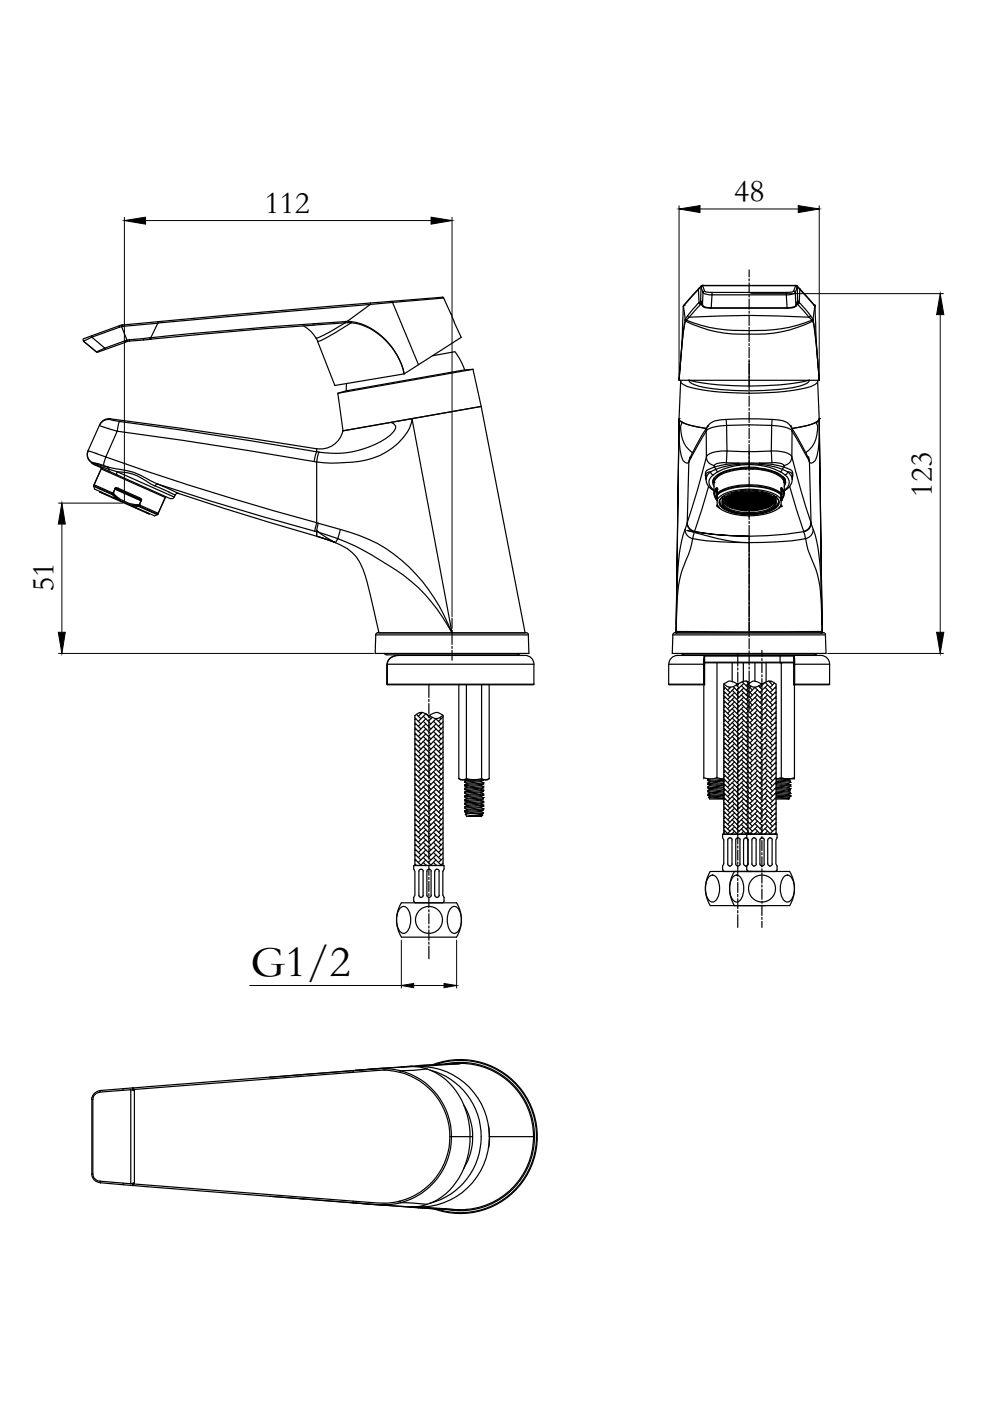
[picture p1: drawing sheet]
<svg xmlns="http://www.w3.org/2000/svg" width="210mm" height="297mm" viewBox="0 0 210 297" stroke-linecap="round" stroke-linejoin="round" font-family="sans-serif">
<defs><g id="words">
<text font-size="9.6" x="53.2" y="207">G1/2</text>
<g font-size="6.8">
<text x="56.2" y="45.1">112</text>
<text x="155.7" y="42.5">48</text>
<text x="197.6" y="105.3" transform="rotate(-90 197.6 105.3)">123</text>
<text x="11.3" y="125.6" transform="rotate(-90 11.3 125.6)">51</text>
</g>
</g></defs>
<!-- layer: 0 -->
<g fill="none" stroke="#000" stroke-width=".25">
<path d="M19.4 71.2l.1 .3M19.5 71.5l-1.8 .8 2.7 2.3 1.8-.8M19.5 71.5l2.7 2.3M20.5 74.6h.3M22.2 73.8l.2 .3M25.3 69.1l-7.5 2.7-.2 .2 .1 .3M25.3 69.1l.1 .3-5.9 2.1M25.7 68.9l1.2 3.2M26.1 68.9l-.8 .1M26.1 69.2l-.7 .2M26.5 72.2l.2 .3-6 2.2M26.5 72.2l-4.3 1.6"/>
<path d="M26.9 72.1l.1 .3M26.9 72.1l-.4 .1M27.4 72v.3l3-.2M27.4 72.1h-.5M27.5 72.3l-.8 .2M30.4 71.8l-3 .2M31.7 71.6l-1.3 .2v.3M31.7 71.6v.3M31.7 71.6h.3M31.7 71.9h.1M31.7 71.9l-1.3 .2M31.7 71.9h.3"/>
<path d="M32 71.6v.3M33.5 68.5l-1.5 3.1M33.5 68.2v.3M66.4 68.7v.2M67 71.7l.4 .7M73.2 68.2l-15.4 1-25.8 2.4M73.2 68.2v.2M73.2 68.4l-17.8 1.4-23.4 2.1M73.2 68.4l-4.6 2.7-1.6 .6a7 7 0 0 0-2.7-2.6M73.6 68.1l-.4 .1M73.6 68.1v.3M73.6 68.1l.9 .1"/>
<path d="M74.5 68.2a14.3 14.3 0 0 1 11 10.1l.2 1a14.3 14.3 0 0 0-10.2-10.7l-1-.2zM74.5 68.4h-1.3M78.5 64.5l-45 4M78.5 64.5l4.7-.4 5.5 13.2M78.5 64.5l-4.9 3.6M78.5 64.2v.3M93.8 63l.3 .2M93.8 63l-45.2 3.8-22.6 2.1v.3l7.5-.7M94.1 63.2l-10.9 .9-.1-.2M94.1 63.2l1.5 3.4M95.7 66.6l.7 1.7M96.3 68.4l1.5 3.1-12.1 7.8-14.7 2.4-3.6-9.3 .4-.1a41.6 41.6 0 0 0 6.7-3.9"/>
<path d="M144 79.2v.1M144.9 65.1l-.3 7.1-.4 5.6M144.9 64.9v.2M144.9 64.9l.4 2.8M145 64.7l-.1 .2M145 64.8h.1M145 64.8l-.1 .1M145.2 67.8l-.3 2.5-.7 7.5M145.2 67.8l.2 .3M145.3 67.7l.2 .2M145.3 67.7l-.1 .1M145.4 68.1l-.2 .6a66.5 66.5 0 0 0-1 9.1"/>
<path d="M145.5 67.9l-.1 .2M145.8 67l.3 .3M146.1 67.3a211.9 211.9 0 0 1 25.4 0M146.1 67.3l-.6 .6M148.1 61.4l-3.1 3.4M148.1 61.4l.1 2.8M148.2 61.1l-.1 .2M148.2 64.2l-1.3 1.3-1.6 2.2M148.2 64.2h.1M148.3 64.1l.2 .3h.2l-.2 .1M148.5 63.9l.2 .2M148.5 63.9h.1"/>
<path d="M148.5 63.9l-.3 .3M148.5 63.9l.4 .9M148.6 60.9l-.5 .5M148.6 60.9h.1M148.6 60.9l-.1 3M148.6 60.9l.5 1.1M148.7 60.6l-2.7 2.9-1.1 1.6M148.7 60.6l-.1 .2M148.7 64.4h.1M148.8 64.5h.1M148.8 64.5l-.5-.1-.1-.2 .4 .3-2.5 2.8M148.8 60.5l-.2 .3"/>
<path d="M148.9 64.8h.1M148.9 64.8a1.85 1.85 0 0 0 1.9 .5M148.9 60.5h.1M148.9 64.8l1 .4 .9 .1M148.9 60.5l.1 .1M148.9 60.5l-.1 .1M149 60.6l-.4 .3M149 60.6l.4 1.1M149 60.6h19.7M149.1 62l.1 .2 .7 .2 1.1 .1M149.1 62l-.2 2.8M149.4 61.7l-.3 .3"/>
<path d="M149.4 61.7a1.69 1.69 0 0 0 1.6 .3M150.8 65.3h.1M150.8 65.3h16.1M151 62v.5M151 62.5h15.7M151 62h15.7M151 62.5l-.2 2.8M158.8 76.5v5.4M166.7 62v.5M166.7 62.5l.2 2.8M166.9 65.3h.1M168.3 61.7l.3 .3"/>
<path d="M168.3 61.7a1.69 1.69 0 0 1-1.6 .3M168.6 62l-.2 .2-.7 .2-1 .1M168.6 62l.1 2.8M168.7 60.6l.3 .3M168.7 60.6l-.4 1.1M168.7 60.5h-19.8l-.2 .1M168.7 64.8h.1M168.7 60.5h.1M168.7 64.8a1.85 1.85 0 0 1-1.8 .5h-16.1M168.7 60.5h.1a20.9 20.9 0 0 1 3.9 4.2M168.7 64.8l-.9 .4-.9 .1M168.7 60.5v.1"/>
<path d="M168.7 60.5l.2 .1M168.9 60.5l.2 .3M168.9 64.5h.1M168.9 64.4h.1M168.9 64.5h.2M169 64.3l.1 .2M169 64.4h.1M169 60.6l.1 .2M169 64h.1M169 60.9l-.4 1.1M169 64l-.3 .8M169 60.9l.1 3"/>
<path d="M169.1 60.9l.5 .5M169.1 60.9h-.1M169.1 64.5l2.4 2.8M169.1 63.9l-.4 .9M169.1 63.9l-.1 .1M169.1 63.9v.2M169.1 63.9l.4 .3M169.1 63.9h.1M169.1 63.9v.1M169.4 64.1l-.3 .3M169.4 64.2l-.1 .2-.2 .1M169.5 64.2l1.8 2 1.1 1.6"/>
<path d="M169.5 64.2l-.4 .3M169.5 61.1l.1 .2M169.6 61.4l3 3.4M169.6 61.4l-.1 2.8M171.5 67.3l.7 .6a30.5 30.5 0 0 1-13.4 2.2 29.7 29.7 0 0 1-13.4-2.3l-.1-.2M171.9 67l-.4 .3M172.3 67.6l-.1 .3 .3 .8 .3 1.8 .7 7.3M172.4 67.8l.4 2.5 .7 7.5M172.4 67.8v.2a25.8 25.8 0 0 1-13.6 2.9 27.1 27.1 0 0 1-13.4-2.8M172.6 64.8h.1M172.6 64.8l.2 .1M172.7 64.7l.1 .4"/>
<path d="M172.7 64.7h.1M172.7 64.7l.1 .2M172.8 64.9l-.4 2.8-.2 .2M172.8 64.9v.2M172.8 65.1l.3 7.1 .4 5.6M173.5 77.8l.2 2.8-.2-2.8M18.7 95.7a1.84 1.84 0 0 0 .8 2.4M19.5 98.2h.1M19.5 98.2h.2M19.5 98.2l.4 .3 16.2 7.2M19.7 98.2l.5 .3 2.9 1 .2 .5M19.7 98.2l3.2 .8"/>
<path d="M19.7 98.3l.1 .1M19.7 98.1l2.3 .6M19.7 98.1v.1M19.8 98.4h.2M19.9 98.4l.3 .2M20.3 96.1l-1.6-.5a1.88 1.88 0 0 0 1 2.5M20.3 96.1l.3 .1M20.5 96.2l1.9 .7M21.5 99.2l-1.6 3.8M22 98.7l.9 .3M22.4 96.9a637.3 637.3 0 0 0 45.1 14M22.4 96.9l-.4 1.8"/>
<path d="M22.8 90.8h.1M22.8 90.8l2 .6M22.9 99l.2 .5 1.7 .5a10.8 10.8 0 0 1 7.1 2.6l1 .5 .5-.5M22.9 99l1.4 .3a15.5 15.5 0 0 1 7.8 2.7l1.3 .6M23.3 88.9l.1-.1 14.6 1.9 29.1 4.5M23.3 88.9l2 .5M23.3 88.9a2.08 2.08 0 0 0-2.2 1.3l1.7 .6M23.4 88.8a2.18 2.18 0 0 0-2.3 1.3l-2.5 5.6M24.8 91.4l14 2 27.8 4.5 .5-2.1M24.8 91.4l-2.4 5.5M25.3 89.4l14 1.9 27.8 4.5M25.3 89.4l-.5 2"/>
<path d="M66.6 97.9l.6 .1M67.1 95.1a4.9 4.9 0 0 0 5.6-3.8l29.3-5.1 9.3 48M67.1 97.9v12.9l-.3 1.8M67.1 95.2v.6M67.2 95.8h.4M82.9 89.6a1.09 1.09 0 0 1 .9 1.3 8.1 8.1 0 0 1-4.3 3.3 20.2 20.2 0 0 1-11.9 1.7l-.5 2M87.4 88.9a10.7 10.7 0 0 1-5.5 6.9 17.3 17.3 0 0 1-8.7 2.3 24.1 24.1 0 0 1-6.1-.2M87.4 88.9l8.4 45.3M87.5 88.8l-.1 .1M144 88.9v3.9a13.5 13.5 0 0 0 .8 4.8l.4 .4 .5 .2 .3-.3M144 80.6l.2-2.8-.2 2.8M144 80.6h29.7"/>
<path d="M144 89l.5 .5M144.6 89.4l.1 .1M144.7 89.6a4.4 4.4 0 0 0 0 3.5 5.4 5.4 0 0 0 2.1 2.9M144.7 89.5v.1a16.5 16.5 0 0 0 5 1.2M146 80.6a65.4 65.4 0 0 0 25.7 0M146 97.9l-.3 12.9M146.3 96.9h.1M146.4 96.9l-.3 .9M146.4 96.9l-.3 1M149.7 91.4l-3.7 6.5M149.7 91.4l.1 5.5M149.8 96.9l-1.9 7-2.2 6.9"/>
<path d="M149.8 96.9a1.9 1.9 0 0 0 1.7 1.8M150.1 90.3l-.4 1.1M150.1 90.3l-1.3 2-2.5 4.6M150.1 90.3h.1M154 88.9l.1 1.3M154 98.1h-.7a2.44 2.44 0 0 0-1.7 .4l-.2 .5a20.4 20.4 0 0 1 5.2-.8M154 98.1l2.6 .1M154.1 90.2l4.7-.1 4.8 .1M154.1 90.2l-2.9 .4a1.88 1.88 0 0 0-1.5 .8M154.1 90.2v5.4M154.1 95.6l3.2 .1 6.2-.1M154.1 95.6a5.4 5.4 0 0 0-4.2 1l-.1 .3"/>
<path d="M154.1 95.6l-.1 2.5M156.6 98.2h4.4M156.6 98.2l.2 .4M157 99.2a8.3 8.3 0 0 0-5.5 2.1M157.2 99.2h-.2M157.6 99.1l-.3 .1M157.7 99.1h-.1M158.8 95.8v3.5M160 99.1h-2.3M160 99.1h.1M160.1 99.1h.3M160.4 99.1l.3 .1"/>
<path d="M160.7 99.2a9.2 9.2 0 0 1 5.2 1.8M161 98.4a19 19 0 0 1 4.9 1.1l.4-.5M161 98.4l-2.2-.1a21.2 21.2 0 0 0-7 1.2l.4 .5M161 98.2a20.4 20.4 0 0 1 5.3 .8M161 98.2l-.1 .4M163.5 95.6a5.4 5.4 0 0 1 4.3 1l.1 .3M163.5 95.6l.2 2.5M163.6 90.2l2.9 .4a1.88 1.88 0 0 1 1.4 .8M163.6 90.2l-.1 5.4M163.7 98.1h.6a2.44 2.44 0 0 1 1.8 .4l.1 .2M163.7 98.1l-2.7 .1M163.7 88.9a49.8 49.8 0 0 0-11.9 .3l-1.1 .4-.6 .7"/>
<path d="M163.7 88.9a4.6 4.6 0 0 1 3.9 1.4M163.7 88.9l-.1 1.3M166.2 98.7l.1 .3M166.3 99l1.3 .6a1.46 1.46 0 0 1 .4 1.8M167.6 90.3h.1M167.6 90.3l1.3 2.1 2.4 4.5M167.6 90.3l.4 1.1M167.9 96.9l1.9 7 2.2 6.9M167.9 96.9a1.9 1.9 0 0 1-1.7 1.8M167.9 91.4l3.3 5.6M167.9 91.4v5.5M171.2 97l.4 .9"/>
<path d="M171.3 96.9h.1M171.4 96.9l.2 1M171.4 96.9l.2 .9M171.6 97.9l.4 12.9M173 89.6l.4-.2 .3-.5v3.9a13.5 13.5 0 0 1-.8 4.8l-.5 .4-.4 .2-.4-.3M173 89.6a4.4 4.4 0 0 1 0 3.5 5.4 5.4 0 0 1-2.1 2.9M173.1 89.4l-.2 .2a16.2 16.2 0 0 1-5 1.2M173.6 89.2h.1M173.7 89.1l-.7 .5M173.7 88.8h.1M173.7 88.8v.3l-.6 .4M173.7 88.7v.1"/>
<path d="M19.9 103.1l3.9 1.8 1 1M19.9 103.1l.2 .6 12.7 5.7 .6-.3-4-1.7-1.4-.2M19.9 103l4 1.8M19.9 103v.1M19.9 102.8l4.1 1.7M21.2 104.2l-.1 .1 10.5 4.7 .1-.1M21.3 104.3v.1M21.6 104.4v.1M21.7 104.4v.1M23.9 104.8l-.1 .1 .1-.1M23.9 104.8h.1M23.9 104.7v.1"/>
<path d="M23.9 104.7l1.1 .9M23.9 104.8l1.6 1.3M24 104.5l-.1 .2 .1-.1M24 104.5h.1M24 104.5v.1M24 104.6a7.5 7.5 0 0 0 5.5 2.4M24 105.5v.1M24.4 103.7l.6 .2M24.4 103.5h.7M24.4 103.5l5.6 2.5M24.4 103.5l-.5 1.3M24.7 105.8v.1"/>
<path d="M24.8 100.7l-.1-.2 .1-.5 12.2 5.4 .1-.4-1.2-.6M25 103.9l-.3-.3-.4 .1 5.6 2.5-.1-.3-.4-.1M25 103.9l4.4 1.9M25.1 103.5v.2l-.6-.2-.6 1.3M25.1 103.5l4.4 2M27.3 107l2.1 .2M28.1 107l1.4 .2M28.2 107.3l-.1 .1M28.8 107.6v.1M29.4 105.8l.5 .4M29.4 107.3v.1l.1-.1M29.4 107.2l.1 .1"/>
<path d="M29.5 107.3h.1M29.5 107.3l3.9 1.7M29.5 107.2h-.1M29.5 107v.2v-.2M29.5 107h.1M29.5 105.5l.5 .5M29.5 105.5v.1l.5 .4-.6 1.2M29.5 107l4 1.8M30 106l-.5 1.3M31.1 108.6v.1M31.2 108.7v.1M31.5 108.8v.1"/>
<path d="M32.9 103l3 1.4M33.4 102.6l11 3.6 22.4 6.4M33.4 102.6l4.5 2M33.5 109l-.1 .1M35.1 105.3l-1.7 3.7M36.9 105.4a.61 .61 0 0 1-.8 .3M37.9 104.6l9.7 3.2 19.5 5.9M37.9 104.6h-.3l-.5 .4M66.8 112.6l.3 .1M67.1 113.7l4 1.3 .5-.8a62.3 62.3 0 0 1 17.1 10.4 39.8 39.8 0 0 1 7.1 9.6M67.1 113.7a19.8 19.8 0 0 1 7.6 3.5l.9 1a19.6 19.6 0 0 1 2.9 7.8l1.8 8.2M67.1 112.5l1.9 1.4 2.1 1.1-4-1.3z"/>
<path d="M67.5 110.9a61.4 61.4 0 0 1 12.5 4.3 36.4 36.4 0 0 1 15.8 19M67.5 110.9l-.4 1.8M72.2 112.3l-.6 1.9-4.5-1.5M145.2 112.3l-.7 2.4a37.8 37.8 0 0 0-.9 7.5l-.3 12M145.2 112.3a2 2 0 0 0 1.7 1.9l.3-1.5M145.2 112.3l.5-1.4a1.75 1.75 0 0 0 1.5 1.8M145.7 110.8a1.93 1.93 0 0 0 1.6 1.8M145.7 110.8v.1M147.2 112.7l3.9 .6 7.7 .4a68.9 68.9 0 0 1-13.1-1.2 59.3 59.3 0 0 0 11.4 2.5h1.7M147.3 112.6l-.1 .1M149.6 100.8a1.03 1.03 0 0 1 .5-1.2l1.3-.6 .2 .2 .2 .3-1.5 .6a.65 .65 0 0 0-.6 .7v.9M149.6 100.8l.1 .6"/>
<path d="M149.6 100.8h.1M149.7 101.7a3 3 0 0 0 1.7 2.4M150.2 103.1l-2.9 9.5M151.1 101.8l.2 .3M151.2 100.7l-.4-.3-.1-.4a2.22 2.22 0 0 0-1 1.7M151.2 100.7a1.8 1.8 0 0 0-.9 1.7 1.8 1.8 0 0 0 1.1 1.5M151.3 101.6l.1 .5M151.3 101.5l.1 .2M151.3 102.1l.1 .1M151.4 102.3h.1M151.4 101.5l.1 .4M151.4 102.2h.1"/>
<path d="M151.4 101.4v.1M151.4 101.4h.1M151.5 101.3h-.1a1.45 1.45 0 0 0 0 1.8M151.8 105.8l.3 .4M151.8 103.5l.1 .2M151.8 103.7l.1 .2M151.8 105.6h.1M151.8 105.8h.1M151.9 105.7l.1 .1M151.9 103.7a1.33 1.33 0 0 0 0 1.9M151.9 103.9a1.33 1.33 0 0 0-.1 1.8M151.9 103.7v2.1"/>
<path d="M151.9 105.6l.1 .3M151.9 105.8l.1 .3M152 105.9l.1 .1M152 105.9h.1M152 106v.1M152.1 107.3h.1M152.1 107.2h.1M152.1 104.5a12.6 12.6 0 0 1 8.5-1.6l2.6 .5 1.7 .6 .7 .5M152.1 104.5h.1M152.1 103.5h-.3l-.4 1M152.1 103.5l-.2 .2M152.1 104.6h.1"/>
<path d="M152.1 103.7a1.31 1.31 0 0 0-.3 2.1M152.1 104.8a12.6 12.6 0 0 1 8.5-1.7l2.6 .5 1.7 .7 .7 .5M152.1 104.8h.1M152.1 107v.2M152.1 103.7l-.2 .2M152.1 103.7h.1M152.1 104.8v.1a12.2 12.2 0 0 1 8.5-1.7l2.6 .5 1.6 .7 .8 .5M152.1 104.8v1.1M152.1 103.5v3.7M152.1 107.2v.1M152.1 107.4l.5 .4M152.1 107.4h.1"/>
<path d="M152.1 105.9v.2M152.1 107.4v-.2l.5 .6M152.1 107.3v.1M152.1 107.4l.1 .1M152.2 107.5h.1M152.6 106.3v.1M152.6 106.4l.2 .6 .4 .3M152.6 107.8a13.1 13.1 0 0 0 12.5 0M152.6 100.4l-.5 .6M153.1 106.7l.3 .7h-.2M153.1 105.4a1.34 1.34 0 0 0-.5 1.3 1.34 1.34 0 0 0 .9 1.1l1.3 .6 1.4 .3M153.1 105.4a1.41 1.41 0 0 0-.6 1.4 1.41 1.41 0 0 0 1 1.2 12.8 12.8 0 0 0 10.6 0 1.43 1.43 0 0 0 1.1-1.2 1.43 1.43 0 0 0-.7-1.4"/>
<path d="M153.1 105.4h.1M153.1 105.4v1.3M153.2 105.3l-.1 .1M153.2 105.3v.1M153.2 105.3h.1M153.2 105.3v.6M153.2 105.9l-.1 .6M153.2 107.1v.1a1.33 1.33 0 0 0 1.1 .9l1.9 .6M153.2 107.2h.1M153.2 105.9h.2M153.3 105.8l-.1 .1M153.4 105.9l-.3 .8"/>
<path d="M153.4 105.9h.1M153.6 105.6h.1M153.7 105v.6M153.8 106.5h.4M153.8 106.2h.4M153.8 106.7h.1M153.8 106.4h.1M153.8 105.8h.1M153.8 106v.2M153.8 106.2h.1M153.8 106.9h.3M153.8 106.7h.3"/>
<path d="M153.8 106.6h.3M153.8 106.4h.3M153.8 106.2h.3M153.8 106h.3M153.8 105.8h.3M153.8 105.7h.3M153.8 106.7l-.1 .1 .1 .1M153.8 106.4l-.1 .1 .1 .1M153.8 106.2l-.1 .1 .1 .1M153.8 105.8v.2M153.8 106.2v.2M153.8 106.5v.1"/>
<path d="M153.8 106.7v.2M153.8 105.8l-.1 .1 .1 .1M154 105.6h.2M154.1 105.5h.1M154.1 106.5h.1M154.1 106.2h.1M154.1 105.8h.1M154.1 105.6h.1M154.1 106v.2M154.1 106.7h.1M154.1 106.7l.2 .1-.2 .1M154.1 106.4l.2 .1-.2 .1"/>
<path d="M154.1 106.2l.2 .1-.2 .1M154.1 106l.2 .1-.2 .1M154.1 105.8l.2 .1-.2 .1M154.1 105.5l.2 .1-.2 .1M154.1 105.6v.1M154.1 105.8v.2M154.1 106.2v.2M154.1 106.5v.1M154.1 106.7v.2M154.2 105.8h-.1M154.3 105.4h.1M154.3 107h.1"/>
<path d="M154.3 105.4l-.2 .1M154.3 106.8h.1M154.3 106.6h.1M154.3 105.9h.1M154.3 105.6h.1M154.3 106.1h.1M154.3 106.4h.1M154.3 107h.3M154.3 107.2h.3M154.3 106.8h.3M154.3 106.6h.3M154.3 106.5h.3"/>
<path d="M154.3 106.4h.3M154.3 106.3h.3M154.3 106.2h.3M154.3 106.1h.3M154.3 106h.3M154.3 105.9h.3M154.3 105.6l-.1 .1 .1 .1 .5-.1-.2-.1M154.3 105.6h.3M154.3 105.4h.3M154.3 106.8l-.1 .1 .1 .1M154.3 106.3l-.1 .1 .1 .1M154.3 106.1l-.1 .1 .1 .1"/>
<path d="M154.3 105.4v.6M154.3 106.1v.9M154.3 107v.2M154.3 105.9h-.1l.1 .1M154.3 105.4l-.1 .1 .1 .1M154.3 106.5l-.2 .2M154.4 105l-.7 .4-.2-.3 .1 .5-.3 .3M154.6 105.2h.1M154.6 106.8h.1M154.6 106.6h.1M154.6 106.4h.1M154.6 106.1h.1"/>
<path d="M154.6 105.6h.1M154.6 105.4h.1M154.6 105.9h.1M154.6 106.8l.2 .1-.5 .1M154.6 106.5l.2 .2-.2 .1-.4-.1M154.6 106.3l.2 .1-.2 .1M154.6 106.1l.2 .1-.2 .1M154.6 105.4l.2 .1-.2 .1M154.6 105.2l.2 .1-.2 .1M154.6 105.2v.8M154.6 106.1v1.1M154.7 105.2h.6"/>
<path d="M154.7 105l-1 .6M154.8 105.9l-.2 .1M154.8 107.1l-.2 .1M154.8 106.4h.3h-.3M154.8 106.2h.3h-.3M154.8 105.3h.3h-.3M154.8 107.1h.1M154.8 106.9h.1M154.8 106.7h.1M154.8 106.5h.1M154.8 106.2h.1M154.8 106h.1"/>
<path d="M154.8 105.8h.1M154.8 105.6h.1M154.8 105.5h.1M154.8 105.3h.1M154.8 107.3h.1M154.8 107.1h.3M154.8 107.6h.3M154.8 107.4h.3M154.8 107.3h.3M154.8 107.1l-.5-.1-.1 .1 .1 .1M154.8 106.9h.4M154.8 106.9h.3"/>
<path d="M154.8 106.7h.3M154.8 106.6h.3M154.8 106.4l.4 .1M154.8 106.2h.3M154.8 106l-.1 .1 .1 .1 .4-.1-.1-.1M154.8 106h.3M154.8 105.8h.4M154.8 105.5l-.1 .1 .1 .1 .5-.1-.2-.1M154.8 105.6h.4M154.8 105.5h.3M154.8 105.3h.4M154.8 107.3l-.2 .1 .2 .2"/>
<path d="M154.8 107.1l-.1 .1 .1 .1M154.8 106.7l-.1 .1 .1 .1M154.8 107.4v.2M154.8 106.4l-.1 .1 .1 .1M154.8 106.2l-.1 .1 .1 .1M154.8 105.3l-.1 .1 .1 .1M154.8 105.8l-.1 .1M154.8 106.9l-.1 .1M154.9 105.1h.2M155.1 107.1h.1M155.1 106.9h.1M155.1 106.7h.1"/>
<path d="M155.1 106.5h.1M155.1 105.8h.1M155.1 105.6h.1M155.1 105.3h.1M155.1 105.1h.1M155.1 107.3h.1M155.1 105.5h.1M155.1 106.2h.1M155.1 106h.1M155.1 104.7h.1M155.1 104.7l-.8 .3M155.1 107.3l-.3 .1"/>
<path d="M155.1 105.8l.2 .1h-.7M155.1 107.3l.1 .1M155.1 107.1l.1 .1M155.1 106.9l.2 .1M155.1 106.7l.2 .1M155.1 106.4l.2 .1-.2 .1M155.1 105v1.6M155.1 106.7v.6M155.1 107.4v.2M155.1 106.2l.2 .1-.2 .1M155.1 105.3l.2 .1-.2 .1M155.1 105.1l.2 .1"/>
<path d="M155.2 105.1h-.4v2.2M155.2 107.3l.1 .2M155.2 106.9l.1 .1M155.2 106.2h-.1M155.2 107.3l-.1 .1M155.2 104.6v.1M155.2 106.7l.1 .1M155.2 104.9l-.4 .1M155.2 104.9h.1M155.2 104.9l-.1 .2M155.2 107.4l-.1 .2M155.3 107h.1"/>
<path d="M155.3 107.5h.3M155.3 107.4h.3M155.3 107.3h.3M155.3 107.2h.3M155.3 107h.3M155.3 106.8h.3M155.3 104.9l.3 .1M155.3 107.2v.2M155.3 105.2h.1M155.3 107.2l-.2 .1M155.3 106.6h.1M155.3 106.1h.1"/>
<path d="M155.3 105.9h.1M155.3 105.6h.1M155.3 105.4h.1M155.3 105h.1M155.3 107.5h.1M155.3 106.8h.1M155.3 107.7h.3M155.3 106.6h.3M155.3 106.5h.3M155.3 106.4h.3M155.3 106.1l-.1 .1 .1 .1 .5-.1M155.3 106.1h.3"/>
<path d="M155.3 106h.3M155.3 105.9h.3M155.3 105.6l-.1 .1 .1 .1 .4-.1-.1-.1M155.3 105.6h.3M155.3 105.4l-.1 .1 .1 .1 .4-.1M155.3 105.4h.3M155.3 105.2h.3M155.3 105.1h.3M155.3 107.5l-.1 .1 .1 .1M155.3 107v.2l-.1-.1M155.3 105v.1M155.3 105.2v.8"/>
<path d="M155.3 106.1v.9M155.3 107.5v.2M155.3 105.9h-.1l.1 .1M155.3 105.2l-.1 .1 .1 .1M155.3 105l-.1 .1h.1M155.3 106.5l-.2 .2M155.3 106.8l-.2 .1M155.3 107l-.2 .1M155.6 104.7h.1M155.6 107h-.3M155.6 107.2l.1 .1-.1 .1zM155.6 104.5l-.4 .1"/>
<path d="M155.6 106.8h.1M155.6 106.6h.1M155.6 106.1h.1M155.6 105.6h.1M155.6 105.4h.1M155.6 105.2h.1M155.6 105h.1M155.6 107h.1M155.6 107.5h.1M155.6 105.9h.1M155.6 104.5h.1M155.6 106.8l.1 .1"/>
<path d="M155.6 107l.1 .1-.1 .1M155.6 106.5l.1 .2-.1 .1M155.6 106.1l.2 .1M155.6 105v1M155.6 106.1v1.1M155.6 107.5v.2M155.6 105.9h.2M155.6 105.4l.2 .2M155.6 105.2l.1 .1-.1 .1M155.6 105l.1 .1h-.1M155.7 107l.4 .1M155.7 107.7l.1 .1"/>
<path d="M155.7 106.3l.1 .1M155.7 107.5h-.1M155.7 104.5h-.1M155.7 104.8h-.1M155.7 104.7l-.5 .1M155.7 107.3h.4M155.7 106.5h.4M155.7 106.4l-.4-.1-.1 .1 .1 .1M155.7 105.8h.4M155.7 104.8h.1M155.7 105.9l-.1 .1M155.7 106.4l-.1 .1"/>
<path d="M155.8 104.5h.1M155.8 104.5h-.2M155.8 105.5h.3h-.3M155.8 107.1h.1M155.8 106.4h.1M155.8 106h.1M155.8 105.5h.1M155.8 105.3h.1M155.8 105.1h.1M155.8 104.8h.1M155.8 105.6v.3M155.8 105.6h.1"/>
<path d="M155.8 105.8h.1M155.8 106.2h.1M155.8 106.7h.1M155.8 104.7h.1M155.8 107.6h.4M155.8 106.2v1.3h.2M155.8 107.1l-.1 .1 .4 .1M155.8 107.1h.3M155.8 106.9l-.5 .1M155.8 106.9h.3M155.8 106.6h.3M155.8 106.2h.3"/>
<path d="M155.8 106h.3M155.8 105.9h1M155.8 105.7h.3M155.8 105.6h.3M155.8 105.5h.3M155.8 105.3h.3M155.8 105.1l-.1 .1 .4 .1M155.8 105.1h.3M155.8 104.9h.3M155.8 104.8h.3M155.8 107.3l-.2 .1 .2 .2M155.8 104.8v.7"/>
<path d="M155.8 105.7v.1M155.8 106v.2M155.8 106.7l-.1 .1 .1 .1M155.8 106.4l-.1 .1 .1 .1M155.8 105.5l-.1 .1 .1 .1M155.8 106l-.1 .1 .1 .1M155.8 104.8l-.1 .1 .1 .2M155.8 105.3l-.1 .1 .1 .1M155.8 105.7l-.1 .2M155.8 107.6h.1M155.8 107.8h.3M155.8 107.6h.3"/>
<path d="M155.8 107.6v.2M155.8 107.6l-.2 .1M156 104.6h.1M156 107.3l.2 .1-.2 .1zM156 104.6h-.3M156.1 106.5h.1M156.1 106.2h.1M156.1 106h.1M156.1 105.8h.1M156.1 105.6h.1M156.1 105.3h.1M156.1 105.1h.1"/>
<path d="M156.1 107.1h.1M156.1 105.5h.1M156.1 104.8h.1M156.1 107.6h.2M156.1 107.1l.2 .1-.2 .1M156.1 106.4l.1 .1-.1 .1M156.1 106.9l.2 .1M156.1 104.9v.6M156.1 105.6v.6M156.1 106.2v1.1M156.1 106.7l.1 .1-.1 .1M156.1 105.7l.2 .2"/>
<path d="M156.1 106.2l.1 .1-.1 .1M156.1 106l.1 .1-.1 .1M156.1 105.5l.1 .1-.1 .1M156.1 105.3l.1 .1-.1 .1M156.1 105.1l.2 .1M156.1 104.8l.2 .1M156.1 104.4h-.3M156.1 107.6h.1M156.1 104.4h.1M156.1 106.7h-.3M156.1 105.5h.6M156.1 107.6l.2 .1"/>
<path d="M156.1 107.1l.2 .1M156.1 107.6v.2M156.1 105.3l.2 .1M156.1 104.7l-.1 .1v-.1M156.1 105.5v.1M156.2 104.4h-.1M156.2 104.6h-.1M156.2 104.2h.1M156.2 104.2v.3M156.2 105.9l.1 .2 .4-.2M156.2 104.5l.1 .1M156.2 107.5h.3v.1"/>
<path d="M156.2 104.7h.1M156.2 105.2l-.1 .1M156.2 107l-.1 .1M156.2 108.7v.1M156.2 108.8l.8 .1M156.2 104.4h.1M156.2 104.5h.1M156.2 108.7h.2M156.3 107h.1M156.3 106.8h.1M156.3 106.8v.2M156.3 106.6h.1"/>
<path d="M156.3 104.8h.3M156.3 107.6h.2M156.3 107.4h.3M156.3 107.3h.3M156.3 107.2h.2M156.3 107h.2M156.3 106.8h.3M156.3 106.8h.2M156.3 106.6h.3M156.3 106.1h.3M156.3 105.6h.3M156.3 105.4h.3"/>
<path d="M156.3 105v.2h.3M156.3 105h.2M156.3 107.4v.1M156.3 104.7h.1M156.3 107v.2M156.3 107.5v.1M156.3 106.3v.1M156.3 105l-.2 .1M156.3 106.8l-.2 .1M156.3 107l-.2 .1M156.3 107.4l-.2 .2M156.3 104.6h-.1"/>
<path d="M156.3 107.2h.1M156.3 105.2h.1M156.3 105.4h.1M156.3 105.6h.1M156.3 106.1h.1M156.3 107.9h.2M156.3 107.2h.3M156.3 106.5h.2M156.3 106.4h.2M156.3 106.3h.2M156.3 105.9h.2M156.3 105.8h.2"/>
<path d="M156.3 105.2h.3M156.3 106.4v.4l-.2-.1M156.3 107.3v.1l-.2-.1M156.3 106.1l-.1 .1 .1 .1M156.3 105.6l-.1 .1 .1 .1M156.3 104.8v.1l-.1-.1M156.3 105.2v.6M156.3 105.9v.4M156.3 107.7v.2M156.3 104.7l-.2 .2M156.3 105.2l-.2 .1M156.3 105.4l-.2 .1"/>
<path d="M156.3 106.5l-.2 .2M156.3 107.2l-.2 .1M156.3 107.7l-.2 .1M156.3 107.7l.3 .1-.1 .1M156.3 107.7l-.1 .1 .1 .1M156.3 108.7l-.1 .1M156.5 107.7h.1M156.5 107.7v.2M156.5 107.4l.2 .2h-.2M156.5 106.8h.1M156.5 106.3h.1M156.5 106.1l.3 .1"/>
<path d="M156.5 106.8v.2M156.5 107h.1M156.5 106.3l-.3 .1 .1 .1M156.5 106.3l.2 .1M156.5 107l.3 .1M156.5 106.8l.2 .1M156.5 106.5l.2 .2M156.5 105.6l.2 .1M156.5 105.4l.2 .1M156.5 105l.2 .1-.2 .1zM156.5 105.4v.4M156.5 105.9v.4"/>
<path d="M156.5 106.4v.4M156.5 107v.2M156.6 107.2h.1M156.6 105.2h.1M156.6 104.7h.1M156.6 107.3h.1M156.6 104.9l-.3 .1M156.6 107.2l.1 .1M156.6 106.3l.2 .1M156.6 105.2l.2 .1M156.6 105l.2 .1M156.6 104.7l.1 .1"/>
<path d="M156.6 104.8v.1M156.6 105.2v.2M156.6 107.3v.1M156.6 106.3l-.1 .1M156.6 107.8h.4M156.6 104.7l.2 .1M156.6 106.1l.2-.1v.2zM156.6 104.6h-.1M156.7 107.8v.2M156.7 108h.3M156.7 107.8h.4M156.7 107.8l-.2 .1 .2 .1"/>
<path d="M156.7 107.8h.1M156.7 107.1l-.2 .1M156.7 107.1h.1M156.7 107.1h.4M156.7 107.1h.3M156.7 105.8h.4M156.7 104.9h.4M156.7 104.8l-.1 .1M156.7 105.3l-.1 .1M156.7 105.7l-.2 .1M156.7 106.4l-.2 .1M156.7 106.7l-.2 .1"/>
<path d="M156.7 106.9l-.2 .1M156.7 107.1l-.1 .1M156.7 107.3l-.1 .1M156.8 105.7h.3h-.3M156.8 107.3h.1M156.8 106.5h.1M156.8 106.2h.1M156.8 105.7h.1M156.8 105.3h.1M156.8 105.1h.1M156.8 105.6h.1M156.8 107.6h.3"/>
<path d="M156.8 107.6l.4 .1M156.8 107.3h.3M156.8 106.8l.3 .1M156.8 106.2h.3M156.8 106h.3M156.8 105.7h.3M156.8 105.6h.3M156.8 105.5h.3M156.8 105.3h.3M156.8 105.1h.3M156.8 105.1l.4 .1M156.8 104.8l.4 .2-.2 .1v-.2"/>
<path d="M156.8 104.5l.3 .1M156.8 106.7l-.2 .1h.2M156.8 106.4l-.2 .1 .2 .1M156.8 105.3l-.2 .1 .2 .1M156.8 105.5l-.2 .1 .2 .1M156.8 104.8v1.1M156.8 106.2v.6M156.8 105.1l-.2 .1M156.8 105.7l-.3 .2M156.8 106.2l-.3 .1M156.8 106.9l-.2 .1M156.8 104.8h.3"/>
<path d="M156.8 107.6l-.1 .1 .1 .1v-.2M156.8 107.3l-.2 .1 .2 .2M156.8 104.5v.3M157 104.3l.9-.2 2.8 .2M157 104v.4h3.7v-.4M157 104.3l-.8 .2M157 106.9h.1M157 107.1h.1M157 107.6h.1M157 107.1l.1 .1-.1 .1-.4-.1M157 106.7l.2 .1h-.2zM157 107.1v.5"/>
<path d="M157 107.3l.1 .1-.1 .2M157 104.6l.2 .1-.1 .1M157 107.8h.1M157.1 106.2h.1M157.1 106h.1M157.1 105.6h.1M157.1 105.3h.1M157.1 106.9h.1M157.1 105.7h.1M157.1 104.6h.1M157.1 105.8h.1M157.1 106.5h.1"/>
<path d="M157.1 106.6l-.4 .1M157.1 106.4l-.3 .1M157.1 106l.1 .1-.4 .1M157.1 104.6l-.5 .1M157.1 106.9l.1 .1-.1 .1M157.1 106.4l.1 .1M157.1 105.7l.2 .2M157.1 106.2l.1 .1-.1 .1M157.1 105.5l.1 .1-.1 .1M157.1 105.3l.1 .1-.1 .1M157.1 104.6v.2M157.1 105.1v1.5"/>
<path d="M157.1 106.9v.2M157.1 107.6v.2M157.1 106.9h-.4l.1 .7M157.1 104.5v.1M157.1 107.9l-.1-.1v.2M157.1 104a7.8 7.8 0 0 0-3.9 1.4M157.1 104.8h.2v.3h-.2l.2-.1zM157.1 107.9l-.1 .1M157.2 104h3.4M157.2 107.9h.1M157.2 108.1h.3M157.2 107.9h.4"/>
<path d="M157.2 107.5h.3M157.2 105.9h-.4M157.2 107.9l-.1 .1 .1 .1M157.2 107.9v.2M157.2 106.5l-.1 .1M157.2 107.4h.1M157.2 106.8h.1M157.2 106.6h.1M157.2 106.5h.1M157.2 105.4h.1M157.2 105.2h.1M157.2 104.5h.1"/>
<path d="M157.2 106.3h.1M157.2 107.5h.1M157.2 107h.3M157.2 104.7h.4M157.2 107.4h.4M157.2 107.2h.4M157.2 106.8l-.1 .1 .1 .1 .4-.1-.1-.1M157.2 106.8h.3M157.2 106.6h.4M157.2 106.5h.3M157.2 106.4h.3M157.2 106.3h.3"/>
<path d="M157.2 106.1h.4M157.2 105.2v.7h.3M157.2 105.7h.3M157.2 105.4l-.1 .1 .4 .1M157.2 105.4h.4M157.2 105.4h.3M157.2 105.2l-.4 .1M157.2 105.2h.3M157.2 104.5h.3M157.2 107.4l-.1 .2h.1M157.2 104.5v.2M157.2 106.3v.9"/>
<path d="M157.2 107.5v.1M157.2 106.5l-.1 .2 .1 .1M157.2 105.2l-.1 .1 .1 .1M157.2 104.5l-.1 .1M157.2 104.5l-.1 .1 .1 .1M157.2 106.3l-.1 .1M157.3 107.3h.1M157.3 104.8h.1M157.3 104.5h.1M157.3 105.9h.1M157.3 107.7h.3M157.3 107.3h.3"/>
<path d="M157.3 106.3h.2M157.3 106.1h.2M157.3 105.9h.2M157.3 107.7v.2l-.2-.1M157.3 105.9v.4M157.3 107.2l-.2 .1 .2 .1v-.1M157.3 106.1l-.2 .1 .2 .1M157.3 105.9h-.2l.2 .2M157.3 107.7l-.2 .1M157.4 104.5h.1M157.5 104.5h.1M157.5 107.3h.1"/>
<path d="M157.5 106.6h.1M157.5 106.3h.1M157.5 106.1h.1M157.5 105.9h.1M157.5 105.6h.1M157.5 105.4h.1M157.5 107.4h.1M157.5 107.9h.1M157.5 106.5h.1M157.5 105h.1M157.5 105.2h.1M157.5 106.8h.1"/>
<path d="M157.5 107.5h.1M157.5 107.4l.1 .2h-.4M157.5 106.3l.5 .1M157.5 105.9h.7M157.5 105.6l-.4 .1M157.5 107.9l.1 .1-.1 .1M157.5 104.5l.1 .1-.1 .1zM157.5 105v.1M157.5 105.2v.4M157.5 105.7v.6M157.5 106.4v.8l.2-.1M157.5 107.5v.2"/>
<path d="M157.5 107.9v.2M157.5 106.5l.2 .2-.2 .1M157.5 106.1l.2 .1M157.5 105.6l.2 .1M157.5 105.2l.1 .1-.1 .1M157.5 105.4l.2 .1M157.5 105l.1 .1h-.1M157.6 104.8h.1M157.6 104.5h.1M157.6 107.3h.1M157.6 104.9l-.4 .1M157.6 107.7l.1 .1"/>
<path d="M157.6 107.2l.1 .1-.1 .1M157.6 107.2l.1 .1M157.6 106.5l.1 .1M157.6 106.3l.1 .1M157.6 104.9l.1 .2M157.6 104.7l.1 .2M157.6 104.8v.1M157.6 107.3v.1M157.6 107.7v.2M157.6 105.6l-.1 .1M157.6 106.3l-.1 .1M157.6 105.9h-.1"/>
<path d="M157.6 104.5l.1 .1 .5-.1M157.6 107.9l.1 .1M157.6 105.6l.1 .1M157.6 104.7l.1 .1M157.6 107.1l-.3-.1-.2 .1 .1 .1M157.7 107.6h.1M157.7 107.1h.1M157.7 107.1h.3M157.7 107.6h.3M157.7 105.8h.3M157.7 107.1v.2M157.7 107.6v.2"/>
<path d="M157.7 105.5v.1M157.7 105.5l-.2 .1M157.7 105.9l-.2 .2M157.7 107.8l-.1 .1M157.7 107.6l-.1 .1M157.7 107.8h.1M157.7 106.9h.1M157.7 106.7h.1M157.7 106h.1M157.7 105.1h.1M157.7 104.6h.1M157.7 108h.1"/>
<path d="M157.7 104.9h.1M157.7 105.6h.1M157.7 105.8h.1M157.7 106.2h.1M157.7 106.5h.1M157.7 108.2h.3M157.7 108.1h.3M157.7 108h.3M157.7 107.8h.3M157.7 107.3h.3M157.7 106.9h.3M157.7 106.8h.3"/>
<path d="M157.7 106.6h.3M157.7 106.2h.3M157.7 106h.3M157.7 105.7h.3M157.7 105.6h.3M157.7 105.5h.3M157.7 105.4h.3M157.7 105.1l-.1 .1 .1 .1 .5-.1-.2-.1M157.7 105.1h.3M157.7 104.9h.3M157.7 104.8h.3M157.7 104.6h.4"/>
<path d="M157.7 108l-.1 .1 .1 .1M157.7 107.3v.3l-.1-.2M157.7 104.5v.3M157.7 104.9v1.3M157.7 106.2v.6M157.7 106.9l-.1 .1 .1 .1v-.2M157.7 107.8v.2M157.7 108.1v.1M157.7 106.7l-.1 .1h.1M157.7 106l-.1 .1 .1 .1M157.7 104.8l-.1 .1M157.7 104.6l-.1 .1"/>
<path d="M157.7 105.5l-.1 .1M157.7 105.7l-.2 .2M157.7 106.2l-.2 .1M157.7 106.4l-.2 .1M157.7 107.3l-.1 .1M158 107.6h.1M158 104.8h.1M158 107.1h.1M158 107.3l-.3 .1M158 107.1l.2 .1-.5 .1M158 104.8l-.4 .1M158 107.6l.2 .1"/>
<path d="M158 104.8l.2 .1-.2 .2M158 104.4v.4M158 104.9v1.9M158 107.8h.1M158 106.5h.1M158 106.2h.1M158 106h.1M158 105.8h.1M158 105.6h.1M158 105.3h.1M158 108h.1M158 105.1h.1"/>
<path d="M158 106.7h.1M158 106.9h.1M158 108l-.3 .1M158 107.3h.6M158 106.6h.6M158 106.2h.6M158 106l.2 .1-.5 .1M158 105.3l-.4 .1 .1 .1M158 108l.2 .1M158 107.8l.2 .1-.2 .1M158 106.9l.2 .1M158 106.7l.2 .1h-.2"/>
<path d="M158 106.4l.2 .1M158 105.5l.2 .1M158 105.7l.2 .2M158 105.3l.2 .1-.2 .1M158 104.6l.2 .1-.2 .1M158 106.9v1.1M158 108.1v.1M158 104.8v.1M158.1 108l.1 .1M158.1 107.1l.1 .1M158.1 106.6l.1 .2M158.1 105.9l.1 .2"/>
<path d="M158.1 104.4l.1 .1M158.2 107.7l-.5 .1M158.2 107.3h.3M158.2 106.8h.3M158.2 107.7h.1M158.2 106.3l-.2 .1M158.2 107.4l-.2 .2M158.2 107.9h.1M158.2 107.5h.1M158.2 107.2h.1M158.2 106.8h.1M158.2 106.3h.1"/>
<path d="M158.2 106.1h.1M158.2 105.4h.1M158.2 105.2h.1M158.2 104.8h.1M158.2 105.6h.1M158.2 105.9h.1M158.2 107.3h.1M158.2 107h.3M158.2 104.8h.3M158.2 108.1h.3M158.2 107.9h.3M158.2 107.7h.3"/>
<path d="M158.2 107.5l-.1 .1h.1h.4l-.1-.1M158.2 107.5h.3M158.2 107.2h.3M158.2 106.8l-.1 .1 .4 .1M158.2 106.6h.3M158.2 106.3l-.1 .1 .4 .1M158.2 106.3h.3M158.2 106.1h.3M158.2 105.9h.3M158.2 105.9h.4l-.1 .2M158.2 105.7h.3M158.2 105.6h.3"/>
<path d="M158.2 105.4l-.1 .1 .1 .1 .5-.1M158.2 105.4h.3M158.2 105.2h.3M158.2 105h.3M158.2 104.5h.3M158.2 107.7l-.1 .1 .1 .1M158.2 104.4v.1M158.2 105.2l-.1 .1 .1 .1M158.2 104.7l-.1 .1 .1 .1M158.2 105.6l-.2 .1M158.2 106.1l-.1 .1M158.2 107.2l-.1 .1"/>
<path d="M158.2 107.9l-.2 .2M158.2 108.1l-.2 .1M158.2 104.5v3.6M158.2 105l-.1 .1h.1M158.2 104.5l-.1 .1 .1 .1M158.5 107.5h.1M158.5 107.3h.1M158.5 107h.1M158.5 106.8h.1M158.5 106.6h.1M158.5 106.3h.1M158.5 106.1h.1"/>
<path d="M158.5 105.9h.1M158.5 105.6h.1M158.5 105.4h.1M158.5 105.2h.1M158.5 105h.1M158.5 104.8h.1M158.5 107.7h.1M158.5 107.2h.1M158.5 107l-.5 .1M158.5 104.5h.6M158.5 107.7l.1 .3M158.5 104.4v.7"/>
<path d="M158.5 105.2v1.3M158.5 106.6v.4M158.5 107v1.1M158.5 107.2l.1 .1M158.5 107l.1 .1-.1 .1M158.5 106.8l.1 .1-.1 .1M158.5 106.3l.1 .1M158.5 106.1l.1 .1M158.5 105.6l.1 .1-.1 .2M158.5 105.4l.2 .2M158.5 105.2l.2 .1M158.5 105l.2 .1h-.2"/>
<path d="M158.5 104.7l.2 .1M158.5 107h.7M158.5 107.7h.7M158.5 104.9h.6M158.5 107.9l.2 .1M158.5 106.5l.2 .1M158.5 105.6l.2 .1M158.5 104.9l.2 .2M158.5 106.5v.1M158.6 104.4l-.4 .1M158.6 106.4l-.1 .1M158.6 106.6l-.1 .2"/>
<path d="M158.6 108l-.1 .1M158.7 107.8h.3M158.7 107.6h.3M158.7 107.1h.3M158.7 106.9h.3M158.7 106.5h.3M158.7 105.8h.3M158.7 105.1h.3M158.7 104.6h.3M158.7 108v.1M158.7 107.3v.1M158.7 106.7h.1"/>
<path d="M158.7 106.2h.1M158.7 105.3v.1M158.7 104.8v.1M158.7 104.4h.1M158.7 104.8l-.2 .1M158.7 104.4l-.2 .1M158.7 104.6l-.2 .1M158.7 105.3l-.2 .1M158.7 104.4h.3h-.3M158.7 104.6h.1M158.7 104.9h.1M158.7 105.1h.1"/>
<path d="M158.7 105.3h.1M158.7 105.6h.1M158.7 106.5h.1M158.7 106.9h.1M158.7 107.1h.1M158.7 107.3h.1M158.7 107.6h.1M158.7 107.8h.1M158.7 108.2h.3M158.7 108.1h.3M158.7 108h.3M158.7 107.4h.3"/>
<path d="M158.7 107.3h.3M158.7 106.7h.3M158.7 106.6h.3M158.7 106.2h.3M158.7 105.9h.3M158.7 105.7h.3M158.7 105.6h.3M158.7 105.5h.3M158.7 105.4h.3M158.7 105.3h.3M158.7 104.9h.3M158.7 104.8h.3"/>
<path d="M158.7 107.3l-.2 .1 .2 .2M158.7 107.1l-.2 .1 .2 .1M158.7 106.7l-.2 .1 .2 .1M158.7 106.2l-.2 .1 .2 .1M158.7 105.7l-.2 .2h.2M158.7 105.3l-.2 .1 .2 .1M158.7 104.4v.4M158.7 104.9v.4M158.7 105.4v.5M158.7 106.2v.4M158.7 106.7v.6M158.7 107.4v.6"/>
<path d="M158.7 108.1v.1M158.7 105.1l-.2 .1M158.7 106.4l-.2 .1M158.7 106.9l-.2 .1M158.7 107.6l-.2 .1M158.7 107.8l-.2 .1M158.8 115a70.9 70.9 0 0 1-11.9-.8 26.7 26.7 0 0 1-2.2 6.6l-.4 1.1a25.1 25.1 0 0 0-.7 5.8l-.2 4.7M158.8 109.4v.2M159 107.8h.1M159 107.6h.1M159 107.3h.1M159 107.1h.1"/>
<path d="M159 106.9h.1M159 106.7h.1M159 106.5h.1M159 106.2h.1M159 105.6h.1M159 105.3h.1M159 105.1h.1M159 104.9h.1M159 104.6h.1M159 104.4h.1M159 106.9l.4 .1M159 107.3l.5 .1"/>
<path d="M159 107.8l.1 .1M159 107.6l.2 .1M159 107.1l.1 .1-.1 .1M159 106.7l.1 .1-.1 .1M159 106.7l.2 .1M159 106.4l.2 .2M159 106.2l.1 .1-.1 .1M159 105.7l.1 .2h-.1M159 105.5l.1 .1-.1 .1M159 105.3l.1 .1-.1 .1M159 105.1l.1 .1M159 104.4l.1 .1"/>
<path d="M159 104.6l.1 .1M159 104.4v.4M159 104.9v.4M159 105.4v.5M159 106.2v.4M159 106.7v.6M159 107.4v.6M159 108.1v.1M159 107.8l.2 .1-.2 .2M159 107.1l.2 .1M159 104.8v.1M159 105.3v.1"/>
<path d="M159 105.5v.1M159.1 104.4l.1 .1M159.1 104.8h.4M159.1 107.5h.4M159.1 107.3h.4M159.1 106.8h.4M159.1 106.1h.4M159.1 105.4h.4M159.1 105.2h.1M159.1 104.5h.1M159.1 105.2l-.1 .1M159.1 104.7l-.1 .1"/>
<path d="M159.1 104.9l-.1 .2M159.1 107.4l-.1 .2M159.1 107.9l-.1 .1M159.1 108.1l-.1 .1M159.2 107.7h.1M159.2 107.2h.1M159.2 106.8h.1M159.2 106.3h.1M159.2 105.2h.1M159.2 104.7h.1M159.2 106.8v.2M159.2 104.5h.1"/>
<path d="M159.2 105h.1M159.2 105.4h.1M159.2 105.6h.1M159.2 105.9h.1M159.2 106.1h.1M159.2 106.6h.1M159.2 107.3h.1M159.2 107.5h.1M159.2 108.1h.2M159.2 108.1h-.7l.2 .1M159.2 107.6h.2M159.2 107.2h.3"/>
<path d="M159.2 107h.3M159.2 106.8h.3M159.2 106.6h.3M159.2 106.3h.3M159.2 106.1l-.2 .1 .5 .1M159.2 106.1h.3M159.2 105.9h.3M159.2 105.7h.3M159.2 105.6h.3M159.2 105.4l-.2 .1 .2 .1 .4-.1-.1-.1M159.2 105.4h.3M159.2 105.2h.3"/>
<path d="M159.2 105.1h.3M159.2 104.5h.3M159.2 107.5l-.2 .1h.2M159.2 106.8l-.2 .1 .2 .1M159.2 106.3l-.2 .1 .2 .1M159.2 105.6l-.2 .1 .2 .2M159.2 105.2l-.2 .1 .2 .1M159.2 104.4v.1M159.2 104.5v.6M159.2 105.2v1.3M159.2 106.6v.2M159.2 107v.6"/>
<path d="M159.2 107.7v.4M159.2 104.5l-.2 .1 .2 .1M159.2 105l-.2 .1h.2M159.2 104.7l-.2 .1 .2 .1M159.2 107.2l-.2 .2M159.4 107.5l.2 .1h-.2zM159.4 107.9l.2 .1-.2 .1zM159.4 107l.2 .1M159.4 107v.2l.3-.1M159.5 106.3h.1M159.5 106.1h.1M159.5 105.9h.1"/>
<path d="M159.5 105.6h.1M159.5 105.4h.1M159.5 105.2h.1M159.5 104.8h.1M159.5 107.7h.1M159.5 107.2h.1M159.5 106.8v.2M159.5 105h.1M159.5 106.8h.1M159.5 107.3h.1M159.5 107.9h-.4M159.5 107.7h-.3"/>
<path d="M159.5 106.5l-.5 .1M159.5 106.3l.1 .1-.4 .1M159.5 105.9h-.5l.2 .2M159.5 104.9l-.4 .1M159.5 107.7l.1 .1-.1 .1M159.5 107.2l.1 .2M159.5 106.8l.1 .1-.1 .1M159.5 106.5l.1 .1-.1 .2M159.5 106.1l.1 .1-.1 .1M159.5 105.9h.1l-.1 .2M159.5 105.6l.1 .1M159.5 104.7l.1 .1-.1 .1"/>
<path d="M159.5 105l.1 .1h-.1M159.5 104.5l.1 .1-.1 .1M159.5 104.4v.7M159.5 105.2v1.6M159.5 107.3v.1M159.5 107.7v.2M159.5 107h-.1M159.5 106.1l.4 .1M159.5 107.2l.2 .1M159.5 107.9l.1 .1M159.5 107.7l.2 .1M159.5 107.4l.1 .2"/>
<path d="M159.5 107l.1 .1M159.5 106.3l.1 .1M159.5 106.5l.1 .1M159.5 105.4l.1 .1M159.5 104.7l.1 .1M159.5 104.5l.2 .1M159.6 104.4l-.4 .1M159.6 108.1h.4M159.6 107.8h.3M159.6 106.9h.3M159.6 105.3l-.1 .1M159.6 107.3l-.1 .1"/>
<path d="M159.6 108h.1M159.6 106.7h.1M159.6 106.5h.1M159.6 106h.1M159.6 105.8h.1M159.6 105.6h.1M159.6 105.1h.1M159.6 104.6h.1M159.6 105.3h.1M159.6 106.2h.1M159.6 107.8h.1M159.6 107.1h.3"/>
<path d="M159.6 108.2h.3M159.6 108h.3M159.6 107.6h.4M159.6 107.6h.3M159.6 107.4h.3M159.6 107.1h.4M159.6 106.8h.3M159.6 106.6h.3M159.6 106.4l.4 .1M159.6 106.2h.3M159.6 106h.3M159.6 105.8h.4"/>
<path d="M159.6 105.7h.3M159.6 105.6h.4M159.6 105.5h.3M159.6 105.4h.3M159.6 105.3l.5 .1M159.6 105.1h.3M159.6 104.9h.4M159.6 104.8h.3M159.6 104.6h.3M159.6 108l-.1 .1 .1 .1M159.6 107.1l.1 .2M159.6 104.6v.2"/>
<path d="M159.6 105.1v1.7M159.6 106.9v.2M159.6 107.4v.2M159.6 107.8v.2M159.6 108.1v.1M159.6 104.8l.1 .3-.2-.2M159.6 104.4l-.1 .1M159.6 104.6l-.1 .1M159.6 105.5l-.1 .1M159.6 105.7l-.1 .2M159.6 106l-.1 .1M159.6 106.2l-.1 .1"/>
<path d="M159.6 106.4l-.1 .1M159.6 106.7l-.1 .1M159.6 106.9l-.1 .1M159.6 107.8l-.1 .1M159.7 104.8h.1M159.7 107.6h.1M159.7 104.6h.1M159.7 107.3h.2M159.7 104.8h.3M159.7 104.6h.3M159.7 104.4v.2M159.7 107.6v.2"/>
<path d="M159.7 104.8l-.2 .1M159.7 107.3l-.1 .1M159.7 107.6l-.2 .1M159.9 107.6h.1M159.9 107.1h.1M159.9 106.5h.1M159.9 106.2h.1M159.9 105.8h.1M159.9 105.6h.1M159.9 104.9h.1M159.9 108h.1M159.9 107.1v.2"/>
<path d="M159.9 104.6h.1M159.9 105.1h.1M159.9 106h.1M159.9 106.7h.1M159.9 106.9h.1M159.9 107.8h.1M159.9 107.3l-.4 .1M159.9 105.7l.2 .2h-.2h-.4M159.9 105.1l.2 .1-.2 .1-.4-.1M159.9 108l.2 .1-.2 .1M159.9 107.8l.2 .1-.2 .1M159.9 107.6l.2 .1"/>
<path d="M159.9 107.3l.2 .1M159.9 107.1l.2 .1M159.9 106.9l.2 .1-.2 .1M159.9 106.7l.2 .1h-.2M159.9 106.4l.2 .1-.2 .1M159.9 106.2l.2 .1-.2 .1M159.9 106l.2 .1-.2 .1M159.9 105.5l.2 .1M159.9 104.6l.2 .1-.2 .1M159.9 104.6v.2M159.9 105.1v1.1M159.9 106.2v.6"/>
<path d="M159.9 106.9v.2M159.9 107.3v.7M159.9 108.1v.1M160 107.6h.1M160 107.1h.1M160 104.8h.1M160 105.1h-.4l-.1 .1M160 106.4l.1 .1M160 106.2l.1 .1M160 105.7l.1 .2M160 104.8l.1 .1M160 104.5v.1"/>
<path d="M160 104.8v.3M160 106.2h-.1M160.1 104.5h.1M160.1 105.4l-.2 .1M160.1 107.4l-.2 .2M160.1 107.3h.1M160.1 104.8h.1M160.1 104.7h.3M160.1 107.7l-.4 .1M160.1 107.7h.3M160.1 107.4h.3M160.1 107.3h.3"/>
<path d="M160.1 107.2h.3M160.1 106.6h.3M160.1 106.1h.3M160.1 105.9h.3M160.1 105.4h.3M160.1 107.7l-.1 .1 .1 .1M160.1 106.3v.1M160.1 105.6v.1M160.1 104.5l-.1 .1M160.1 104.7l-.1 .1M160.1 104.9l-.1 .2M160.1 107.2l-.1 .1"/>
<path d="M160.1 107.2l-.2 .1M160.1 107.9h.1M160.1 107.5h.1M160.1 107.4h.1M160.1 106.8h.1M160.1 106.5h.1M160.1 105.4h.1M160.1 105.2h.1M160.1 105h.1M160.1 105.9h.1M160.1 106.1h.1M160.1 106.3h.1"/>
<path d="M160.1 106.6h.1M160.1 107h.3M160.1 108.1h.3M160.1 107.4l-.1 .2h.4M160.1 107.5h.4M160.1 106.8l-.1 .1 .4 .1M160.1 106.8h.3M160.1 106.5h.3M160.1 106.4h.3M160.1 106.3h.3M160.1 105.7h.3M160.1 105.6l.5 .1"/>
<path d="M160.1 105.2h.3M160.1 105.1l.5 .2M160.1 104.5l.5 .1M160.1 107.9l-.1 .1 .1 .1M160.1 104.5v.6M160.1 105.2v.4M160.1 105.7v.6M160.1 106.4v1.7M160.1 106.5l-.1 .2 .1 .1M160.1 105.9l-.1 .1 .1 .1M160.1 105.4l-.1 .1 .1 .1M160.1 105l-.1 .1h.1"/>
<path d="M160.1 104.5l-.1 .1 .1 .1M160.1 105.2l-.1 .1M160.1 105.6l-.2 .1M160.1 106.1l-.1 .1M160.1 106.3l-.1 .1M160.2 104.5h.1M160.4 105.9h.1M160.4 104.5h.1M160.4 104.8h.1M160.4 107.3h.1M160.4 104.8v.3h.2l-.5-.2M160.4 107.7l.1 .1"/>
<path d="M160.4 107v.4l.1-.1-.1-.1M160.4 106.1l.2 .1-.2 .1M160.4 105.9l.2 .1M160.4 104.7l.1 .1-.1 .1M160.4 105.9v.4M160.4 107.7v.2l.1-.1M160.4 104.5h-.1M160.4 107.5h.1M160.4 106.6h.1M160.4 106.3h.1M160.4 106.1h.1M160.4 105.4h.1"/>
<path d="M160.4 105.2h.1M160.4 106.5h.1M160.4 107.4h.1M160.4 107.9h.1M160.4 106.8h.1M160.4 107.9l.2 .1-.2 .1M160.4 107.4l.3 .2M160.4 106.8l.2 .1-.2 .1M160.4 106.5l.2 .2M160.4 106.3l.2 .1M160.4 105.4l.2 .1M160.4 104.5l.2 .1"/>
<path d="M160.4 104.5v.2M160.4 105.2v.7M160.4 106.3v.7M160.4 107.5v.1M160.4 107.9v.2M160.5 107.9h-.4M160.5 107.2l.2 .1M160.5 106.8h.1M160.5 106.5l.1 .1M160.5 105.6l.1 .1M160.5 105.9h.1M160.5 105.4l.1 .1"/>
<path d="M160.5 104a9 9 0 0 1 4 1.4M160.6 107.6h.1M160.6 107.8h.4M160.6 107.6h.3M160.6 106.9h.3M160.6 106h.3M160.6 105.1h.4M160.6 104.5v.1M160.6 107.6v.2M160.6 106l-.2 .1M160.6 106.9h.1M160.6 106.7h.1"/>
<path d="M160.6 106.5h.1M160.6 106.2h.1M160.6 105.8h.1M160.6 104.6h.1M160.6 105.7v.2M160.6 105.6h.1M160.6 106h.1M160.6 107.1h.3M160.6 107.3l.4 .1-.1 .2M160.6 107.1h.4M160.6 107.1l-.5-.1-.1 .1 .1 .1M160.6 106.8h.3"/>
<path d="M160.6 106.6h.3M160.6 106.4h.3M160.6 106.2h.4M160.6 106.2h.3M160.6 105.9h.3M160.6 105.7h.3M160.6 105.5l-.5 .1M160.6 105.6h.3M160.6 105.5h.3M160.6 105.4h.3M160.6 104.9h.4M160.6 104.8h.3"/>
<path d="M160.6 104.6l.4 .1-.1 .1M160.6 107.3l.1 .1M160.6 106l-.1 .1 .1 .1M160.6 104.6v.2M160.6 105.1v.7M160.6 106v.2M160.6 106.2v.6M160.6 106.9v.2M160.6 104.6l-.2 .1M160.6 105.7l-.2 .2M160.6 106.2l-.1 .1M160.6 106.4l-.2 .1"/>
<path d="M160.6 106.9l-.2 .1M160.6 106.7l-.2 .1M160.6 107.6h-.2M160.6 107.3l-.1 .1M160.7 107.8h.1M160.7 107.6h.1M160.7 107.8v.2M160.7 108h.3M160.7 107.8h.3M160.7 107.4h.2M160.7 107.8l-.2 .1 .2 .1M160.7 107.1v.2"/>
<path d="M160.7 107.4v.2M160.7 104.6l-.1 .2M160.7 107.1l-.3 .1M160.7 107.6h-.1M160.7 108.9h-3.7M160.7 108.9h.1M160.7 104.4l.8 .1M160.9 107.6h.1M160.9 107.6l.1 .1-.1 .1v-.2M160.9 106l.1 .1-.1 .1zM160.9 104.5v.3M160.9 106.5h.1"/>
<path d="M160.9 106.2h.1M160.9 105.6h.1M160.9 105.3h.1M160.9 105.7v.2M160.9 105.1h.1M160.9 106.7h.1M160.9 106.9h.1M160.9 107.6h-.3l-.2 .1 .2 .1M160.9 105.4l.1 .4h-.4M160.9 105.3l-.5 .1M160.9 104.5l-.3 .1M160.9 107.1l.2 .1"/>
<path d="M160.9 106.9l.1 .1-.1 .1M160.9 106.7l.1 .1h-.1M160.9 106.4l.1 .1-.1 .1M160.9 106.2l.2 .1M160.9 105.7l.2 .2M160.9 105.1l.1 .1-.1 .1M160.9 105.5l.1 .1-.1 .1M160.9 105.3l.1 .1-.1 .1M160.9 104.8l.1 .1M160.9 106.2v.6M160.9 106.9v.7M161 104.9h.1"/>
<path d="M161 105.9h.5l-.1 .2zM161 105.5h.5M161 105.1l-.5 .1 .4 .1M161 104.8h-.3l-.2 .2 .2 .1v-.2M161 106.9l.1 .1M161 106.2l.1 .1M161 106.4l.1 .1M161 105.7l.1 .1M161 105.3l.1 .1M161 105.1l.1-.1v.8M161 104.8l.1 .2M161 104.9l-.1 .4"/>
<path d="M161 105.3l-.1 .1M161 107.8v.2M161 107.8h.1M161 107.8l.1 .1-.1 .1M161 105.1l.1 .1M161 107.3h.4M161 104.6h.2M161.1 107.2h.1M161.1 106.8h.1M161.1 104.8h.1M161.1 106.8v.2M161.1 106.6h.1"/>
<path d="M161.1 104.7h.3M161.1 107.4h.3M161.1 107.2l-.4 .1M161.1 107.2h.3M161.1 107h.3M161.1 106.8h.3M161.1 106.6h.3M161.1 106.3h.3M161.1 106.1h.3M161.1 105.6h.3M161.1 105.4h.3M161.1 105.2h.3"/>
<path d="M161.1 104.9l.3 .1M161.1 107.2l-.1 .1 .1 .1M161.1 106.3v.1M161.1 104.8v.1M161.1 107.3v.1M161.1 104.7l-.1 .1M161.1 106.8l-.1 .1M161.1 107.5h.1M161.1 107.3h.1M161.1 107h.1M161.1 105.2h.1M161.1 107.6h.3"/>
<path d="M161.1 107.5h.3M161.1 106.5h.3M161.1 106.4h.3M161.1 105.9h.3M161.1 105.8h.3M161.1 105h.3M161.1 107.4l-.1 .2h.1M161.1 107l-.1 .1 .1 .1M161.1 106.4v.4l-.1-.1M161.1 105.9v.4M161.1 107v.2M161.1 107.5v.1"/>
<path d="M161.1 105.2l-.1 .1M161.1 105.4l-.1 .1M161.1 106.3l-.2 .1M161.1 105.6l-.1 .1M161.1 106.1l-.1 .1M161.1 106.5l-.1 .2M161.2 107.9h.2M161.2 107.7v.2M161.3 107.7l-.3 .1 .2 .1M161.3 107.7l.1 .2M161.4 106.6h.1M161.4 106.3h.1"/>
<path d="M161.4 106.1h.1M161.4 105.6h.1M161.4 105.4h.1M161.4 107.2h.1M161.4 106.6v.4M161.4 104.7h.1M161.4 106.8h.1M161.4 107.3h.1M161.4 107.7l.1 .1M161.4 107.2l.1 .1-.1 .1v-.1M161.4 106.8l.1 .1M161.4 106.5l.1 .2"/>
<path d="M161.4 106.3l.1 .1-.1 .1M161.4 106.1l.1 .1-.1 .1M161.4 105.6l.1 .1-.1 .1M161.4 105.4l.1 .1M161.4 104.7l.1 .1M161.4 104.8v.1l.2-.1M161.4 105.4v.4M161.4 105.9v.4M161.4 106.4v.1M161.4 107.7v.2M161.4 104.5h.1M161.4 104.5v.1"/>
<path d="M161.4 105h.1M161.4 105.2h.1M161.4 107h.1M161.4 107.5h.1M161.4 107.4l.1 .2M161.4 107l.1 .1M161.4 105.2l.1 .1M161.4 105l.1 .1M161.4 105v.4M161.4 107v.2M161.4 107.5v.1M161.4 105.9h.1"/>
<path d="M161.4 106.3v.1M161.4 107.4v.1M161.5 104.6h.1M161.5 104.4h.1M161.5 104.2v.3h-.2M161.5 104.2h.1M161.5 107.4l.1-.1v.2zM161.5 104.7h-.1M161.5 108.7h.1M161.5 108.8l-.8 .1M161.5 107.8h.3M161.5 107.6h.3"/>
<path d="M161.5 107.1h.4M161.5 106.7h.4M161.5 105.8h.4M161.5 105.6h.4M161.5 105.3h.4M161.5 107.6v.2M161.5 104.8l.1 .1M161.5 104.7l.1 .1v-.1M161.5 105.1l-.1 .1M161.5 105.3l-.1 .1M161.5 106.7l-.1 .1M161.5 106.9l-.1 .1"/>
<path d="M161.5 107.1l-.1 .1M161.5 107.6h-.1M161.5 107.6l-.1 .1M161.6 104.4h.1M161.6 104.4l.2 .1M161.6 107.1h.1M161.6 106.2h.1M161.6 106h.1M161.6 105.5h.1M161.6 105.1h.1M161.6 104.8h.1M161.6 106.4v.2"/>
<path d="M161.6 105.3h.1M161.6 105.6h.1M161.6 105.8h.1M161.6 106.5h.1M161.6 107.3h.3M161.6 106.9h.3M161.6 106.6h.3M161.6 106.2h.3M161.6 106h.3M161.6 105.8l-.1 .1h.1h.4l-.1-.1M161.6 105.5l-.1 .1 .1 .1 .4-.1-.1-.1M161.6 105.5h.3"/>
<path d="M161.6 105.1h.3M161.6 104.9h.3M161.6 104.8h.3M161.6 107.1l-.2 .1 .2 .1M161.6 106.9l-.1 .1 .1 .1M161.6 104.9v.6M161.6 105.6v.6M161.6 106.2v.3M161.6 106.7v.6M161.6 106.7l-.1 .1 .1 .1M161.6 106.2l-.1 .1 .1 .1M161.6 106.4l-.1 .1 .1 .1"/>
<path d="M161.6 106l-.1 .1 .1 .1M161.6 105.3l-.1 .1 .1 .1M161.6 105.1l-.1 .1 .1 .1M161.6 104.6h.3M161.6 104.6h.1M161.8 107.6h-.3h.4M161.8 107.6h.1M161.8 107.6l.2 .1-.2 .1M161.8 107.6v.2M161.9 104.5h.2M161.9 106.7h.1M161.9 106.5h.1"/>
<path d="M161.9 106.2h.1M161.9 106h.1M161.9 105.8h.1M161.9 105.6h.1M161.9 105.3h.1M161.9 105.1h.1M161.9 107.1h.1M161.9 106.4v.2M161.9 105.5h.1M161.9 104.8h.1M161.9 104.7h.1M161.9 106.9l.1 .1-.1 .1h-.3"/>
<path d="M161.9 106.7v.8h-.3M161.9 107.1l.1 .1-.4 .1M161.9 106.4l-.4 .1M161.9 104.8l.1 .1-.1 .2h-.3M161.9 107.3l.2 .1-.2 .2 .2 .1M161.9 106.7l.2 .1M161.9 106.4l.1 .1-.1 .1M161.9 106l.1 .1-.1 .1M161.9 105.3l.1 .1-.1 .1M161.9 105.1l.1 .1M161.9 104.8v.7M161.9 105.6v.6"/>
<path d="M161.9 106.2v.3M161.9 105.9h.6l-.2 .2zM161.9 105.3l.2 .1M161.9 104.7h.2M162 104.5h.1M162 107.5h.1M162 104.8h.1M162 106.3l-.1 .1M162 106.8l-.1 .1M162.1 107.5h.1M162.1 107h.1M162.1 106.8h.1"/>
<path d="M162.1 106.6h.1M162.1 106.1h.1M162.1 105.6h.1M162.1 105.4h.1M162.1 105h.1M162.1 105.2h.1M162.1 106.4h.1M162.1 104.5h.1M162.1 107.7h.2M162.1 107.5h.2M162.1 105v2.2h.2M162.1 107h.3"/>
<path d="M162.1 106.8l-.2 .1 .4 .1M162.1 106.8h.3M162.1 106.8h.2M162.1 106.6h.2M162.1 106.5h.2M162.1 106.4h.2M162.1 106.5l-.2-.1 .2-.1 .4 .1-.2 .1M162.1 106.1h.2M162.1 105.9h.2M162.1 105.6l-.2 .1 .2 .1 .4-.1-.2-.1M162.1 105.6h.2M162.1 105.4l-.2 .1 .2 .1 .4-.1-.2-.1"/>
<path d="M162.1 105.4h.2M162.1 105.2l-.5 .1M162.1 105.2h.2M162.1 105h.2M162.1 107l-.2 .1 .2 .2M162.1 107.5v.2M162.1 105l-.2 .1 .2 .1M162.1 106.1l-.2 .1M162.1 106.5l-.2 .2M162.1 104.7h.1M162.1 107h.2M162.1 107.4h.2"/>
<path d="M162.1 107.2l-.2 .1 .2 .1M162.1 107.3v.1M162.1 104.7l.4 .1M162.1 104.5l.5 .2M162.3 106.8h.1M162.3 106.6h.1M162.3 106.4h.1M162.3 106.1h.1M162.3 105.6h.1M162.3 105.4h.1M162.3 105.2h.1M162.3 105h.1"/>
<path d="M162.3 107.5h.1M162.3 107h.1M162.3 106.1l.2 .1-.2 .1-.4-.1M162.3 107.2l.2 .1-.2 .1M162.3 107l.2 .1-.2 .1M162.3 107.5l.2 .1-.2 .1M162.3 106.8l.2 .1-.2 .1M162.3 106.5l.2 .2-.2 .1M162.3 105.2l.3 .1M162.3 105l.2 .1M162.3 105v2M162.3 107v.4"/>
<path d="M162.3 107.5v.2M162.4 104.9h.1M162.4 107h.9l.1 .1-.1 .1M162.4 107.2l-.3 .1M162.4 104.9l-.3 .1M162.4 105h-.1M162.4 105.2h-.1M162.4 107h-.1M162.4 107.5h-.1M162.4 107.2l.2 .1M162.4 105l.2 .1M162.5 104.8h.1"/>
<path d="M162.5 106.9h.4M162.5 106.7h.4M162.5 105.6h.4M162.5 105.1h.4v2.2M162.5 107.3l.1 .1M162.5 106.2h.1M162.5 105.8h.1M162.5 105.3l.1 .1M162.5 105.3l-.2 .1M162.6 105.8h.3h-.3M162.6 105.5h.3h-.3M162.6 107.3h.1"/>
<path d="M162.6 107.1h.1M162.6 106.7h.1M162.6 106.4h.1M162.6 106.2h.1M162.6 106h.1M162.6 105.8h.1M162.6 105.5h.1M162.6 105.3h.1M162.6 105.1h.1M162.6 105.6h.1M162.6 106.9h.1M162.6 104.7h.1"/>
<path d="M162.6 104.9l1.4 .7M162.6 107.6h.3M162.6 107.4h.3M162.6 107.3h.3M162.6 107.1h.3M162.6 106.9h.3M162.6 106.6h.3M162.6 106.2h.3M162.6 106h.3M162.6 105.8h.3M162.6 105.5h.3M162.6 105.4h.3"/>
<path d="M162.6 105.3h.3M162.6 105.3l.4-.1v.8M162.6 107.3l-.2 .1 .2 .2M162.6 106.7l-.2 .1 .2 .1M162.6 106.4l-.2 .1 .2 .1M162.6 106.2l-.2 .1 .2 .1M162.6 106l-.2 .1 .2 .1M162.6 105.8l-.2 .1 .2 .1M162.6 105.5l-.2 .1 .2 .1M162.6 105.3l-.2 .1 .2 .1M162.6 105v.3M162.6 105.4v.3"/>
<path d="M162.6 105.8v.4M162.6 106.2v1.1M162.6 107.4v.2M162.6 105.1l-.3 .1M162.6 106.9l-.2 .1M162.6 107.1l-.2 .1M162.6 104.7l1.4 .7 .1-.3M162.9 106.9h.1M162.9 106.5h.1M162.9 106.2h.1M162.9 105.8h.1M162.9 105.6h.1"/>
<path d="M162.9 105.3h.1M162.9 107.3h.1M162.9 105.5h.1M162.9 106.7h.1M162.9 106h.1M162.9 107.1h.1M162.9 106.7h.5M162.9 106.4l-.4 .1M162.9 106l.1 .1-.4 .1M162.9 105.5l.1 .1-.4 .1M162.9 107.3l.1 .1-.1 .2M162.9 107.1l.1 .1-.1 .1"/>
<path d="M162.9 106.9l.1 .1M162.9 107.4v.2M162.9 106.4l.1 .1-.1 .1M162.9 106.2l.1 .1-.1 .1M162.9 105.8l.1 .1-.1 .1M162.9 105.3l.1 .1-.1 .1M162.9 107.1l.1 .1M162.9 105.3l.1 .1M162.9 107.3v.1M163 106.8l-.1 .1M163 106.8h.1M163 106.6h.1"/>
<path d="M163 106.4h.1M163 105.9h.1M163 105.6h.1M163 105.4h.1M163 105.2h.1M163 106.1h.1M163 107h.3M163 107.2h.3M163 106.8l-.1 .1 .4 .1M163 106.8h.3M163 106.6h.3M163 106.5h.3"/>
<path d="M163 106.4h.3M163 106.3h.3M163 106.2h.3M163 106.1h.3M163 106h.3M163 105.9h.3M163 105.6l-.1 .1 .1 .1 .4-.1-.1-.1M163 105.6h.3M163 105.4l-.1 .1 .1 .1 .4-.1M163 105.4h.3M163 106.1v1.1M163 106.3l-.1 .2h.1"/>
<path d="M163 106.1l-.1 .1 .1 .1M163 105.9h-.1l.1 .1M163 106.5l-.1 .2M163.3 106.8h.1M163.3 106.6h.1M163.3 106.4h.1M163.3 106.1h.1M163.3 105.6h.1M163.3 105.4h.1M163.3 105.9h.1M163.3 106.8l.1 .1-.1 .1M163.3 106.5l.1 .2"/>
<path d="M163.3 106.3l.1 .2M163.3 106.1l.1 .1M163.3 105.9h.1l-.1 .1M163.3 105.4l.1 .1M163.3 105.4v.6M163.3 106.1v.9M163.3 107v.2M163.4 105.4l.1 .1M163.4 105.4h.1M163.4 107h-.1M163.4 106.2l-.1 .1M163.4 106.5h-.1"/>
<path d="M163.5 106.4l.4 .1M163.5 106.2h.4M163.5 105.6h.2M163.5 106.7h.1M163.5 105.5h.1M163.5 105.8h.1M163.5 106v.2M163.5 106.4h.1M163.5 105.6h.1M163.5 106.2h.1M163.5 106.9h.3M163.5 106.7h.3"/>
<path d="M163.5 106.2h.3M163.5 106h.3M163.5 105.7h.4M163.5 106.7l-.1 .1 .1 .1M163.5 106.4l-.1 .1 .1 .1M163.5 106.2l-.1 .1 .1 .1M163.5 106l-.1 .1 .1 .1M163.5 105.8l-.1 .1 .1 .1M163.5 105.5l-.1 .1 .1 .1M163.5 105.5v.2M163.5 105.8v.2M163.5 106.2v.4"/>
<path d="M163.5 106.7v.2M163.8 106.5h.1M163.8 106.2h.1M163.8 105.8h.1M163.8 106v.2M163.8 106.7h.1M163.8 106.6l-.3 .1M163.8 105.8h-.3M163.8 106.7l.2 .1-.2 .1M163.8 106.4l.2 .1-.2 .1M163.8 106.2l.2 .1-.2 .1M163.8 105.8l.2 .1-.2 .1"/>
<path d="M163.8 105.7h.1M163.8 105.8v.2M163.8 106.2v.4M163.8 106.7v.2M163.9 105.8h-.1M163.9 106.7h-.1M164 105v.6M164.1 105.6h-.1M164.1 105.1v.5l.3 .3M164.3 105.9h.1M164.3 105.9l.2 .8M164.4 105.8v.1"/>
<path d="M164.4 105.9l.1 .6M164.4 107.4l-1 .7-1.9 .6M164.4 107.1v.3M164.4 105.3h.1M164.4 107.2h.1M164.4 105.3v.6M164.5 105.4h.1M164.5 105.3v.1M164.5 106.7l-.2 .7h.1M164.5 105.4a1.34 1.34 0 0 1 .6 1.3 1.34 1.34 0 0 1-1 1.1l-1.2 .6-1.4 .3M164.5 105.4v1.3M164.6 105.3v.1"/>
<path d="M165.1 106.4l-.3 .6-.4 .3M165.1 106.3v.1M165.4 100l.5-.5 1.1 .5M165.6 107.4h.1M165.6 107.4l-.5 .4M165.6 104.9v1l-.3-.4a11 11 0 0 0-8.3-1.7l-1.8 .3-1.7 .6-.8 .5-.6 .7M165.6 107.3h.1M165.6 105.9v.2M165.6 107.3l-.1 .1M165.6 106.2h.1M165.6 107.3v.1M165.6 103.5h.3"/>
<path d="M165.6 104.5h.1M165.6 103.5l.1 .2 .2-.2M165.6 104.6h.1M165.6 103.7h.3M165.6 107l-.5 .8M165.6 104.8h.1M165.6 103.7l.1 .2 .2-.2M165.6 103.7h.1M165.6 104.8v.1M165.6 103.5v3.9M165.7 106.1h.1M165.7 107.2l-.1 .1"/>
<path d="M165.7 106.1l-.1 .1M165.7 103.9a1.39 1.39 0 0 1 .1 1.9M165.7 105.6a1.33 1.33 0 0 0 0-1.9v2.1M165.7 105.6l-.1 .3M165.7 105.8l-.1 .4M165.8 105.8l-.1 .3M165.8 105.6h-.1M165.8 105.8h-.1M165.9 103.5l.4 1M165.9 103.7a1.38 1.38 0 0 1-.1 2.1M166 101l.1 .1M166.1 101.1l.2 .4"/>
<path d="M166.2 101.5v-.3v.3M166.3 101.5v.2M166.3 101.3v.2M166.3 101.7h.1M166.3 102.1l.1-.5a1.32 1.32 0 0 1-.1 1.5M166.3 102.3h.1M166.3 101.7l-.1 .3M166.3 102.2h.1M166.3 101.5v.1M166.4 101.5l-.1 .2M166.4 101.5h.1M166.4 101.5l.1 .1"/>
<path d="M166.5 100.7a1.85 1.85 0 0 1-.2 3.2M166.5 101.8l-.2 .4M167 100l-.2 .4-.3 .3a14.5 14.5 0 0 0-14.8-.4l-.5 .4M167 100l.3 .1a.65 .65 0 0 1 .7 .7v.9M167 100a2.26 2.26 0 0 1 1 1.7M167.4 103.1l3 9.5M168 101.7a3.1 3.1 0 0 1-1.7 2.4M170.4 112.7l-3.8 .6-7.8 .4v20.5M170.4 112.7l.4 1.5M170.4 112.6v.1M170.8 114.2a26.7 26.7 0 0 0 2.2 6.6l.4 1.1a25.1 25.1 0 0 1 .7 5.8l.2 4.7M170.8 114.2a54.1 54.1 0 0 1-12 .8"/>
<path d="M172 110.8a1.93 1.93 0 0 1-1.6 1.8M172 110.9a1.74 1.74 0 0 1-1.6 1.8M172 110.8v.1M172 110.9l.4 1.4M172.4 112.3l.4 1.1 .6 2.5a121.1 121.1 0 0 1 .9 18.3M172.4 112.3a2 2 0 0 1-1.6 1.9M79.7 134.6h32.3l.1 3.9h-32.6zM81.4 138.5l.6 .3h27.7l.6-.3M84.4 139a2.19 2.19 0 0 0-2.3 1.8M95.8 134.1v.1M111.3 139h-26.9a2.06 2.06 0 0 0-2.3 1.8h31.1M111.4 139a1.84 1.84 0 0 1 1.8 1.8"/>
<path d="M111.6 134.2l-31.5-.1-.4 .3v.2M111.6 134.1l.4 .3 .1 .2M142.7 134.6h32.3M142.7 134.6l-.2 3.9h32.6l-.1-3.9M143.1 134.2l31.5-.1 .4 .3v.2M143.1 134.1l-.4 .3v.2M143.3 133.2v.7h31v-.5M143.3 133.9l.4 .3M143.4 132.4l.6-43.5-.7 45.3M143.4 132.4l-.1 1.8M144.4 138.5l.7 .3M149.4 139.1h18.9"/>
<path d="M149.4 139.1l-.1-.1-.1 .9v5.2M149.4 139.1v6.1M165.4 139v1.5M168.3 139.1v6.1M168.3 139.1l.1-.1 .1 6.1M173.3 138.5l-.6 .3h-27.7M174.1 139h-30.5a1.84 1.84 0 0 0-1.8 1.8M174.1 139a1.84 1.84 0 0 1 1.8 1.8M174.3 132.4l-.6-43.5 .6 45.3M174.3 132.4v1.8M174.4 133.9l-.3 .3M82.1 145.1v-4.3v4.3"/>
<path d="M82.1 145.1l31 .1M82.1 145.1h31.1M82.1 145.1h.1M113.2 145l-.1 .1M141.8 145.1h7.4M141.8 140.8h7.6M141.8 145l.1 .1M141.9 145.2h7.5M149.2 145.1l.2 .1M149.4 140.5h18.9M149.4 140.4h18.9M155.2 140.5v4.1"/>
<path d="M157.6 140.5v3.9M160.1 140.5v3.9M162.4 140.5v4.1M168.3 145.2h7.5M168.3 140.8h7.6M168.5 145.1l-.2 .1M168.5 145.1h7.4M175.9 145l-.1 .1M98.6 166.6l.5 .3M98.6 165.8l.5 .3M98.6 165.8h.1M98.6 166.6h.1"/>
<path d="M98.6 166.4h.1M98.6 168.7h.1M98.6 170.3h.1M98.6 171.9h.1M98.6 165.6h.1M98.6 167.1v.1M98.6 171.1h.1M98.6 169.5h.1M98.6 167.4l.5 .3M98.7 172.6h.1M98.7 172.6l.2 .5h3.2l.1-.2M98.7 167.3v.1"/>
<path d="M99 165.3l-.4 .3M100.7 172.5l-2 .1M100.7 172.5h1.7l-.1 .1M101.3 165.3l-2.7 .3M101.9 172l.5 .3-1.7 .2M101.9 171.2l.5 .3M101.9 170.4l.5 .3M101.9 169.7l.5 .2v.3M101.9 168.9l.5 .2M101.9 168l.5 .3v.3M101.9 167.3l.5 .2M101.9 166.5l.5 .2"/>
<path d="M101.9 165.7l.5 .3M101.9 172.8l.3 .1M102.2 172.9h.1M102.2 172.9l-1.8 .2M102.3 172.6a1.93 1.93 0 0 1-1.5 .4l-1.2 .1M102.3 172.6l-3.3 .5M102.4 171.8l-3.8 .3 .5 .3M102.4 171l-3.8 .4 .5 .2M102.4 170.2l-3.8 .3 .5 .3M102.4 169.4l-3.8 .4 .5 .2M102.4 168.6l-3.8 .4 .5 .2M102.4 167.8l-3.8 .4 .5 .3"/>
<path d="M102.4 171.5h.1M102.4 170.7h.1M102.4 169.1h.1M102.4 167.5h.1M102.4 166.7h.1M102.4 166h.1M102.4 166.2h.1M102.4 165.5l-.5 .2-2.8 .4-.5 .3M102.4 166.2l-.5 .3-2.8 .4-.5 .2M102.4 167h.1M102.4 168.6h.1M102.4 170.2h.1"/>
<path d="M102.4 171h.1M102.4 167.8l-.5 .3-2.8 .3-.5 .3M102.4 167l-.5 .3-2.8 .3-.5 .3M102.4 168.6l-.5 .3-2.8 .3-.5 .3M102.4 169.4l-.5 .3-2.8 .3-.5 .3M102.4 170.2a2.04 2.04 0 0 1-1.6 .4 3.4 3.4 0 0 0-2.2 .5M102.4 171l-.5 .2-2.8 .4-.5 .3M102.4 171.8l-.5 .2-2.8 .4-.4 .2M102.4 170.7l-3.8 .4M102.4 167l-3.7 .4M102.4 166l-3.8 .4M102.4 166.7l-3.8 .4"/>
<path d="M102.4 167.5l-3.7 .4M102.4 168.3h.1M102.4 168.3l-3.8 .4M102.4 169.1l-3.8 .4M102.4 169.9h.1M102.4 169.9l-3.8 .4M102.4 171.5l-3.8 .4M102.4 165.5l-3.8 .3M102.4 166.2l-3.8 .4M102.4 165.3v.2M102.4 166v.2M102.4 166.7v.3"/>
<path d="M102.4 167.5v.3M102.4 169.1v.3M102.4 170.7v.3M102.4 171.5v.3M150.1 167.6h.1M150.1 166h.1M150.1 165.5h.1M150.1 167.1h.1M150.1 168.6h.1M150.1 165.5l.5 .3 2.8 .3M150.1 166.3a8 8 0 0 0 3.3 .6M150.1 167.1l.5 .3 2.8 .3"/>
<path d="M150.1 167.9l.5 .2 2.8 .4M150.1 168.6l.5 .3 2.8 .4M150.1 168.4h.1M150.1 166l3.4 .3M150.1 167.6l3.4 .3M150.1 168.6l3.4 .5M150.1 167.9l3.4 .3M150.1 167.1l3.4 .3M150.1 166.3l3.4 .3M150.1 165.5l3.4 .3M150.1 168.4l3.4 .3M150.1 166.3h.1"/>
<path d="M150.1 167.8v.1M150.2 165.1l-.1 .2 3.4 .3M150.3 169.1h.1M150.3 169.1l3.2 .3M150.3 169.1l.2 .3h3M150.6 166.5l-.5 .3 3.4 .3M150.6 168.9l-.3 .2M150.6 168.1l-.5 .3M150.6 167.3l-.5 .3M150.6 165.8l-.5 .2M151 168.8h2.5M151.7 165.1l1.7 .2"/>
<path d="M164.6 165.8l1.9 .2 1.1 .4M164.6 167.4l2.4 .3 .6 .3M164.6 168.2l1.2 .1a2.17 2.17 0 0 1 1.8 .5M164.6 165.6l3 .3M164.6 167.2l3 .3-.5 .2M164.6 168l3 .3M164.6 165.3l3 .3M164.6 166.9l3 .3M164.6 167.7l3 .3M164.6 166.7l2.4 .2M164.6 166.1l3 .3M164.6 169l2.6 .4"/>
<path d="M164.6 169.1l2.6 .3M164.6 168.5l3 .3M164.6 166.4l3 .3M165.4 165.1a3.4 3.4 0 0 1 2.2 .5M167 166.9l.6 .3M167 166.9h.1M167.2 169.4h.1M167.2 169.4h-2.6M167.3 169.1l-.2 .2M167.5 165.1l-.4 .3M167.6 168.3h.1M167.6 165.9h.1"/>
<path d="M167.6 166.7h.1M167.6 168.8h.1M167.6 166.4h.1M167.6 167.2h.1M167.6 168.8h-3l2.7 .3M167.6 168.3l-.5 .2M167.6 166.7l-.5 .2M167.6 165.9l-.5 .2M167.6 165.6h.1M167.6 168h.1M167.6 168.8l-.3 .3M19.5 233.1h.2"/>
<path d="M19.7 233.1v15.8M21.2 231.5a1.68 1.68 0 0 0-1.5 1.6M21.3 231.2a1.94 1.94 0 0 0-1.8 1.9v15.8M21.3 231.2l-.1 .3M26.2 230.8l-.1 .4M27.7 231l-6.5 .5M27.7 231v20M27.7 231l.8 .2M28.1 231l.4 .2M28.1 231h.2M28.1 230.7v.3M28.1 230.7l-6.8 .5"/>
<path d="M28.1 230.7h.3M28.4 230.7l-.1 .3M28.5 231.2v19.6M57.2 228.4l-28.8 2.3M63.7 227.9h.1M64.2 227.8h.1M64.2 227.8l-7 .6M74.8 227l2-.1a22.7 22.7 0 0 1 7.2-.1l.9 .2M74.8 227l-17.6 1.4M74.8 227v.4M75.1 227h-.3M75.1 227l-10.9 .8"/>
<path d="M75.4 226.9h.1M75.4 226.9l-.3 .1M81.3 226.6h.1M81.4 226.6h.1M81.7 226.6h-.4M82.2 226.6l-.9 .1M84.8 227.4a13.5 13.5 0 0 0-5-.4l-51.5 4M84.8 227.4a14.1 14.1 0 0 1 10.6 13.6 14.1 14.1 0 0 1-10.6 13.7M84.9 227a14.5 14.5 0 0 1 10.8 14 14.5 14.5 0 0 1-10.8 14l-.1-.3M84.9 227l-.1 .4M87 226.1l-11.6 .8M87 226.1h.5"/>
<path d="M87.3 226.1h-.3M87.5 226.1l1.6 .2 1.5 .3M87.5 226.1h-.2M88.8 225.9h.1M89.1 226.1h.5M89.2 226.1h-1.1M90.6 226.6a14.3 14.3 0 0 1 8.9 12.1 15.8 15.8 0 0 1-6.9 15.8l-2 .8M90.6 226.6l-5.7 .4M91.2 226.9a14.6 14.6 0 0 1 10.8 14.1 14.6 14.6 0 0 1-10.8 14.1M91.9 225.7a16.3 16.3 0 0 1 22 15.3 16.3 16.3 0 0 1-22 15.3M92.4 225.7a16.2 16.2 0 0 1 21.3 15.3 16.2 16.2 0 0 1-21.3 15.3M94.3 225.6a15.7 15.7 0 0 1 19 15.4 15.7 15.7 0 0 1-19 15.3"/>
<path d="M97.6 225.5l-8.5 .4M97.6 225.5l-12.6 .7M97.6 225.5l-8.5 .6a14.7 14.7 0 0 1 14.7 14.9M97.6 225.5a15.5 15.5 0 0 1 15.5 15.9 15.5 15.5 0 0 1-16.5 15.1M97.6 225.5h-.9M98.3 234.3a13 13 0 0 1 0 13.5M103.6 238.7l.2 2.3M19.5 248.9a1.87 1.87 0 0 0 1.8 1.9M19.5 248.9h.2M19.7 248.9a1.6 1.6 0 0 0 1.5 1.5M21.2 250.4l.1 .4M21.2 250.4l6.5 .6"/>
<path d="M21.3 250.8l6.8 .6M26.1 250.9l.1 .3M28.1 251v.4M28.1 251.4h.3M28.3 251l.1 .4M28.4 251.4l28.8 2.2M28.5 250.8l-.4 .2 46.7 3.7a32.3 32.3 0 0 0 8.8 .2l1.2-.2M28.5 250.8l-.8 .2M57.2 253.6l7 .6M57.2 253.6l17.6 1.4M63.7 254.2h.1M64.2 254.2h.1"/>
<path d="M64.2 254.2l10.9 .8M74.8 255h.3M74.8 255l2 .2M74.8 254.7v.3M75.1 255l.3 .1M75.4 255.1l11.6 .8M75.4 255.1h.1M75.4 255.1l1.4 .1M76.8 255.2a22.7 22.7 0 0 0 7.2 0 19.3 19.3 0 0 1 6.6 .1M76.8 255.2l10.2 .7M81.3 255.5h.1M81.3 255.3l.9 .1"/>
<path d="M84.3 255.1h.1M85.1 255.8l1.9 .1M87 255.8l.3 .1M87 255.9l10.6 .6M87.3 255.8h.2M87.6 255.9h.2M87.8 255.9h1.3M88.1 255.8h.1M88.2 255.9h1.3M88.3 255.8l.8 .1M89.1 256.1l8.5 .4M89.1 255.9l8.5 .6"/>
<path d="M90.6 255.3l-1.5 .5-2.1 .1M95.4 241h4.8M103.8 241a14.8 14.8 0 0 1-15.7 14.8M103.8 241h9.3M103.8 241l-.2 2.3"/>
</g>
<!-- layer: 02___PRT_ALL_AXES -->
<g fill="none" stroke="#000" stroke-width=".25">
<path d="M96.4 74.6l-4.7 .8M96.4 74.6l1.1 1.5 1 2.3M100.3 78.3l-1.8 .1-25.1 4.5-1.8 .5M100.3 78.3l1.7 7.9-29.3 5.1-1.1-7.9M100.3 78.3l-28.7 5.1M21.5 99.4l13.6 6.1M21.5 99.2l-1.6 3.8M73.5 81.3l-.1 1.6M144 88.8v.1a1.22 1.22 0 0 0 1.1 .8 15.7 15.7 0 0 0 4.6 1.1M144 88.8h.1M144.3 80.8a2.58 2.58 0 0 0 2.3 1.4 63.7 63.7 0 0 0 24.5 0l1.3-.5a1.15 1.15 0 0 0 1-.9M144.3 80.8l-.3 8"/>
<path d="M144.4 80.6l-.1 .2M146.1 80.6v.2a2.99 2.99 0 0 0 2 1.1 57.4 57.4 0 0 0 21.5 0 2.99 2.99 0 0 0 1.9-1.1l.1-.2M153.5 100l-.9 .6M157.9 99.5h.1M158.1 99.4l-.8 .1a11.3 11.3 0 0 0-4.9 1.5 1.53 1.53 0 0 0-1 1.5M158.3 99.4h-.2M158.7 99.4h.1M158.7 99.4h-.3M158.7 99.4h.3M159 99.4h.1M159 99.4h.4M159.3 99.4h.1"/>
<path d="M159.4 99.4h.3M159.6 99.4l2.1 .2M159.7 99.5h.1M161.6 99.6a5.9 5.9 0 0 1 4.6 2.3v.4M164.1 100l1 .6M173.3 80.6l.1 .2M173.4 80.8l.3 8.1a1.22 1.22 0 0 1-1.1 .8 15.7 15.7 0 0 1-4.7 1.1M173.7 88.7h.1M35.1 105.3l-1.7 3.7M152 101.3h.1M153.3 106.7l.2 .3a5.8 5.8 0 0 0 4.6 1.7 8.8 8.8 0 0 0 5.8-1.4l.4-.6M153.3 106.7a2.58 2.58 0 0 0 2.4 1.8 11 11 0 0 0 8-.8l.6-.7v-.3"/>
<path d="M153.3 106.5l.1 .2M153.4 106.4l.1 .3a6.8 6.8 0 0 0 5.3 1.6 8.3 8.3 0 0 0 5.1-1.3l.4-.6M153.8 105.7h.1M154.1 105.5l-.7 .7-.1 .5M154.1 105.4v.1M154.4 105.3l-.3 .2M154.4 105.3h.1M154.6 105.2h.1M154.6 105.2l-.3 .2M154.7 105.1h.1M154.8 105.1l-.1 .1M154.8 105.1h.1"/>
<path d="M154.9 105.1h.1M155.2 104.9h.1M155.2 104.9l-.3 .2M155.3 104.9h.1M156.1 104.7l-.8 .2M156.2 104.7h-.1M156.6 104.6h.1M156.8 104.5l-.6 .2M157.2 104.5h.1M157.3 104.5h.1M157.3 104.5h-.5M157.6 104.5h.1"/>
<path d="M157.6 104.5h-.3M157.7 104.5h-.1M158 104.4h.1M158 104.4h-.3M158.7 104.4h.3M158.7 104.4h-.7M159 104.4h.7M159.7 104.4h.1M159.7 104.4h.3M160 104.4h.1M160.1 104.5h.1M160.2 104.4l.2 .1"/>
<path d="M160.4 104.5h.1M160.5 104.5l.5 .1M160.9 104.5h.1M161.1 104.6l.4 .1M161.5 104.6v.1M161.5 104.7h.1M161.6 104.7h.3M161.9 104.8l.5 .1M162.4 104.9h.1M162.5 104.9l.4 .2M162.6 105h.1M162.8 105.1h.1"/>
<path d="M162.9 105.1h.1M162.9 105.1l.1 .1M163 105.1h.1M163 105.2h.1M163 105.2l.3 .2M163.3 105.3h.1M163.4 105.3l.2 .2M163.6 105.5l.7 .7v.5M163.6 105.4v.1M163.9 105.7h.1M164.4 106.5v.2M166.3 102.3v.2"/>
<path d="M166.3 102.3a2.85 2.85 0 0 0-2.2-2.2 15.1 15.1 0 0 0-11.5 .5 2.31 2.31 0 0 0-1.2 1.7v2.4M166.3 102.3v2.4M97.3 145.2v19.9M98.9 145.2v19.9M102.1 145.2v19.9M103.7 145.2v19.9M113.2 140.8v4.3M141.8 140.8v4.3M149.2 145.2v19.9M149.5 140.5h-.1M152 140.6v24.3M165.5 140.5h.2"/>
<path d="M165.6 140.6h.1M165.7 140.6v24.3M165.7 140.6h.1M165.9 140.5h-.2M168.3 140.5h.1M168.4 145.2v19.9h-3.8l1.1-.2a4 4 0 0 0 2.7 0M175.9 140.8v4.3M97.3 165.1l.4 .2h5.6l.4-.2M97.3 165.1l.4 .2M98.6 165.6v.2M98.6 166.4v.2M98.6 167.2v.2"/>
<path d="M98.6 167.9v.3M98.6 168.7v.3M98.6 169.5v.3M98.6 170.3v.2M98.6 171.1v.3M98.6 171.9v.2M98.9 165.1l-.8 .2h-.4M98.9 165.1a5.2 5.2 0 0 0 3.2 0M102.1 165.1a1.4 1.4 0 0 0 1.6 0M102.4 165.3v.1M102.4 166v.2M102.4 166.7v.3"/>
<path d="M102.4 167.5v.3M102.4 168.3v.3M102.4 169.1v.3M102.4 169.9v.3M102.4 170.7v.3M102.4 171.5v.2M102.4 172.3v.2M149.2 164.9a4 4 0 0 0 2.8 0M150.1 165.3v.2M150.1 166v.3M150.1 166.8v.3M150.1 167.6v.2"/>
<path d="M150.1 168.4v.2M152 164.9l1.5 .2M167.6 165.6v.3M167.6 166.4v.3M167.6 167.2v.3M167.6 168v.3"/>
</g>
<g fill="none" stroke="#000" stroke-width=".25">
<path d="M158.8 57.2v1.5M158.8 59.1v.4M158.8 60v2.1M158.8 62.6v.4M158.8 63.4v2.2M158.8 66v.4M158.8 66.8v2.2M158.8 69.4v.4M158.8 70.3v2.1M158.8 72.8v.5M158.8 73.7v2.1M158.8 76.3v.4"/>
<path d="M158.8 77.1v2.2M158.8 79.7v.4M158.8 80.5v2.2M158.8 83.1v.5M158.8 84v2.1M158.8 86.6v.4M158.8 87.4v2.2M158.8 90v.4M158.8 90.8v2.2M158.8 93.4v.4M158.8 94.3v2.1M158.8 96.8v.5"/>
<path d="M158.8 97.7v2.2M158.8 100.3v.4M158.8 101.1v2.2M158.8 103.7v.4M158.8 104.5v2.2M158.8 107.1v.5M158.8 108v2.1M158.8 110.6v.4M158.8 111.4v2.2M158.8 114v.4M158.8 114.8v2.2M158.8 117.4v.4"/>
<path d="M158.8 118.3v2.1M95.8 131.1v2.1M95.8 133.6v.5M95.8 134.5v2.1M95.8 137.1v.4M95.8 137.9v2.1M156.4 138.5v2.7M158.8 120.8v.5M158.8 121.7v2.2M158.8 124.3v.4M158.8 125.1v2.2M158.8 127.7v.4"/>
<path d="M158.8 128.6v2.1M158.8 131.1v.5M158.8 132v2.1M158.8 134.6v.4M158.8 135.4v2.2M158.8 138v.4M158.8 138.8v2.2M161.5 137.9v1.3M161.5 139.6v.5M90.9 145.2v2.7M90.9 148.3v.4M90.9 149.2v2.1"/>
<path d="M90.9 151.7v.5M90.9 152.6v2.1M90.9 155.1v.5M90.9 156v2.1M90.9 158.6v.4M90.9 159.5v2.1M156.4 141.6v.5M156.4 142.5v2.1M156.4 145.1v.4M156.4 146v2.1M156.4 148.5v.4M156.4 149.4v2.1"/>
<path d="M156.4 151.9v.4M156.4 152.8v2.1M156.4 155.3v.5M156.4 156.2v2.2M156.4 158.8v.4M156.4 159.7v2.1M158.8 141.4v.4M158.8 142.3v2.1M158.8 144.9v.4M158.8 145.7v2.2M158.8 148.3v.4M158.8 149.1v1.5"/>
<path d="M161.5 140.5v2.1M161.5 143.1v.4M161.5 143.9v2.1M161.5 146.5v.4M161.5 147.3v2.2M161.5 149.9v.5M161.5 150.8v2.1M161.5 153.4v.4M161.5 154.2v2.1M161.5 156.8v.4M161.5 157.6v2.2M90.9 162v.5"/>
<path d="M90.9 162.9v2.1M90.9 165.4v.5M90.9 166.3v2.1M90.9 168.9v.4M90.9 169.7v2.2M90.9 172.3v.4M90.9 173.2v2.1M90.9 175.8v.4M90.9 176.6v2.1M90.9 179.2v.4M156.4 162.2v.4M156.4 163.1v2.1"/>
<path d="M156.4 165.6v.5M156.4 166.5v2.1M156.4 169.1v.4M156.4 170v2.1M156.4 172.5v.5M156.4 173.4v2.1M156.4 175.9v.5M156.4 176.8v2.1M156.4 179.4v.4M161.5 160.2v.4M161.5 161.1v2.1M161.5 163.6v.5"/>
<path d="M161.5 164.5v2.1M161.5 167.1v.4M161.5 167.9v2.2M161.5 170.5v.4M161.5 171.4v2.1M161.5 173.9v.5M161.5 174.8v2.1M161.5 177.4v.4M161.5 178.2v2.2M90.9 180v2.1M90.9 182.6v.4M90.9 183.5v2.1"/>
<path d="M90.9 186v.5M90.9 186.9v2.1M90.9 189.5v.4M90.9 190.3v2.1M90.9 192.9v.4M90.9 193.7v2.2M90.9 196.3v.5M90.9 197.2v2.1M90.9 199.8v.4M156.4 180.2v2.2M156.4 182.8v.4M156.4 183.7v2.1"/>
<path d="M156.4 186.2v.5M156.4 187.1v2.1M156.4 189.6v.5M156.4 190.5v2.1M156.4 193.1v.4M156.4 194v2.6M161.5 180.8v.4M161.5 181.6v2.2M161.5 184.2v.4M161.5 185.1v2.1M161.5 187.6v.5M161.5 188.5v2.2"/>
<path d="M161.5 191.1v.4M161.5 191.9v2.2M161.5 194.5v.4M161.5 195.4v1.2M90.9 200.6v2.7"/>
</g>
<g fill="none" stroke="#000" stroke-width=".25">
<path d="M88 159.7l1.2 1.2M88 158.6l1.2 1.3M88 157.6l1.2 1.2M88 156.5l1.2 1.3M88 155.4l1.2 1.3M88 154.3l1.2 1.3M88 153.3l1.2 1.2M88 152.2l1.2 1.3M88.2 152.4l-.2 .2M88.2 153.5l-.2 .2M88.2 154.5l-.2 .2M88.2 155.6l-.2 .2"/>
<path d="M88.2 156.7l-.2 .2M88.2 157.8l-.2 .1M88.2 158.8l-.2 .2M88.2 159.9l-.2 .2M88.3 151.5l.9 .9M89 151.1l.2 .2M89.5 151.1l-.8 .8M89.7 159.4l1.7 1.5M89.7 158.3l1.7 1.6M89.7 157.2l1.7 1.6M89.7 156.2l1.7 1.6M89.7 155.1l1.7 1.6"/>
<path d="M89.7 154l1.7 1.6M89.7 152.9l1.7 1.6M89.7 151.9l1.7 1.6M90.3 152.4l-1.6 1.6M90.3 153.5l-1.6 1.6M90.3 154.5l-1.6 1.7M90.3 155.6l-1.6 1.6M90.3 156.7l-1.6 1.6M90.3 157.8l-1.6 1.6M90.3 158.8l-1.6 1.6M90.3 159.9l-1.6 1.6M90.8 151.9l.2-.2a2.14 2.14 0 0 1 2.2-.5l.7 .5a2 2 0 0 1-2.9 0 2.28 2.28 0 0 0-2.3-.5l-.7 .5v31.8"/>
<path d="M91.4 152.4l-1.1-1.1-1.6 1.6M91.7 152.1l-.9 .8M91.9 159.4l1.6 1.5M91.9 158.3l1.6 1.6M91.9 157.2l1.6 1.6M91.9 156.2l1.6 1.6M91.9 155.1l1.6 1.6M91.9 154l1.6 1.6M91.9 152.9l1.6 1.6M92.4 152.3l1.1 1.2M92.5 152.4l-1.7 1.6M92.5 153.5l-1.7 1.6"/>
<path d="M92.5 154.5l-1.7 1.7M92.5 155.6l-1.7 1.6M92.5 156.7l-1.7 1.6M92.5 157.8l-1.7 1.6M92.5 158.8l-1.7 1.6M92.5 159.9l-1.7 1.6M93.3 152.1l.2 .3M93.9 152l-.9 .9M93.9 153.1l-.9 .9M93.9 154.1l-.9 1M93.9 155.2l-.9 1M93.9 156.3l-.9 .9"/>
<path d="M93.9 157.3l-.9 1M93.9 158.4l-.9 1M93.9 159.5l-.9 .9M93.9 151.7v31.8M153.5 145v31.9h5.9M153.5 159.3l1.3 1.3M153.5 158.3l1.3 1.3M153.5 157.3l1.3 1.3M153.5 156.3l1.3 1.3M153.5 155.3l1.3 1.3M153.5 154.4l1.3 1.2M153.5 153.4l1.3 1.3"/>
<path d="M153.5 152.4l1.3 1.3M153.5 151.4l1.3 1.3M153.5 150.4l1.3 1.4M153.5 149.5l1.3 1.3M153.5 148.5l1.3 1.3M153.5 147.5l1.3 1.3M153.5 146.5l1.3 1.3M153.5 145.5l1.3 1.3M153.6 145.1l-.1 .1M153.8 145.9l-.3 .3M153.8 146.8l-.3 .3M153.8 147.8l-.3 .4"/>
<path d="M153.8 148.8l-.3 .3M153.8 149.8l-.3 .3M153.8 150.8l-.3 .3M153.8 151.8l-.3 .2M153.8 152.7l-.3 .3M153.8 153.7l-.3 .3M153.8 154.7l-.3 .3M153.8 155.6l-.3 .4M153.8 156.6l-.3 .4M153.8 157.6l-.3 .3M153.8 158.6l-.3 .3M153.8 159.6l-.3 .3"/>
<path d="M154.6 145.7l.2 .2M154.9 145.7l-.6 .6M155.2 159.1l1.5 1.5M155.2 158.1l1.5 1.5M155.2 157.1l1.5 1.5M155.2 156.2l1.5 1.4M155.2 155.2l1.5 1.4M155.2 154.2l1.5 1.4M155.2 153.2l1.5 1.5M155.2 152.2l1.5 1.5M155.2 151.2l1.5 1.5M155.2 150.3l1.5 1.5"/>
<path d="M155.2 149.3l1.5 1.5M155.2 148.3l1.5 1.5M155.2 147.3l1.5 1.5M155.2 146.3l1.5 1.5M155.4 145.6l1.3 1.2M155.7 145.9l-1.4 1.4M155.7 146.8l-1.4 1.5M155.7 147.8l-1.4 1.5M155.7 148.8l-1.4 1.5M155.7 149.8l-1.4 1.4M155.7 150.8l-1.4 1.4M155.7 151.8l-1.4 1.4"/>
<path d="M155.7 152.7l-1.4 1.5M155.7 153.7l-1.4 1.5M155.7 154.7l-1.4 1.5M155.7 155.6l-1.4 1.5M155.7 156.6l-1.4 1.5M155.7 157.6l-1.4 1.5M155.7 158.6l-1.4 1.4M155.7 159.6l-1.4 1.5M156.1 145.2l.6 .7M156.7 144.9l-.5 .5M157.2 159.1l1.4 1.4M157.2 158.1l1.4 1.4"/>
<path d="M157.2 157.1l1.4 1.4M157.2 156.2l1.4 1.3M157.2 155.2l1.4 1.3M157.2 154.2l1.4 1.4M157.2 153.2l1.4 1.4M157.2 152.2l1.4 1.4M157.2 151.2l1.4 1.4M157.2 150.3l1.4 1.4M157.2 149.3l1.4 1.4M157.2 148.3l1.4 1.4M157.2 147.3l1.4 1.4M157.2 146.3l1.4 1.4"/>
<path d="M157.2 145.4l1.4 1.4M157.4 144.6l1.2 1.2M157.7 144.9l-1.5 1.4M157.7 145.9l-1.5 1.4M157.7 146.8l-1.5 1.5M157.7 147.8l-1.5 1.5M157.7 148.8l-1.5 1.5M157.7 149.8l-1.5 1.4M157.7 150.8l-1.5 1.4M157.7 151.8l-1.5 1.4M157.7 152.7l-1.5 1.5M157.7 153.7l-1.5 1.5"/>
<path d="M157.7 154.7l-1.5 1.5M157.7 155.6l-1.5 1.5M157.7 156.6l-1.5 1.5M157.7 157.6l-1.5 1.5M157.7 158.6l-1.5 1.4M157.7 159.6l-1.5 1.5M158.2 153.2l.4-.4 .9 1M158.2 144.4l.3 .4M158.6 145v31.9h5.9v-31.8a1.69 1.69 0 0 0-2.2-.5l-.8 .5a2 2 0 0 1-2.9-.1l.4-.2a1.32 1.32 0 0 1 1.7-.2l.8 .5M158.6 159.2l.9 1M158.6 158.2l.9 .9M158.6 157.1l.9 1"/>
<path d="M158.6 156l.9 1M158.6 155l.9 .9M158.6 153.9l.9 .9M158.6 151.8l.9 .9M158.6 150.7l.9 .9M158.6 149.6l.9 1M158.6 148.5l.9 1M158.6 147.5l.9 .9M158.6 146.4l.9 .9M158.6 145.4l.9 .9M158.6 146l-.4 .3M158.6 146.9l-.4 .4"/>
<path d="M158.6 147.9l-.4 .4M158.6 148.9l-.4 .4M158.6 149.9l-.4 .4M158.6 150.9l-.4 .3M158.6 151.8l-.4 .4M158.6 153.8l-.4 .4M158.6 154.8l-.4 .4M158.6 155.7l-.4 .5M158.6 156.7l-.4 .4M158.6 157.7l-.4 .4M158.6 158.7l-.4 .4M158.6 159.7l-.4 .3"/>
<path d="M158.9 144.7l-.7 .7M159 144.8a1.6 1.6 0 0 0-2.1 0 3.2 3.2 0 0 1-2.5 .9l-.9-.7 .4-.2a1.32 1.32 0 0 1 1.6-.2l.9 .5M159.3 145.5l-.3 .2M160.1 159.7l1.6 1.5M160.1 158.6l1.6 1.6M160.1 157.5l1.6 1.6M160.1 156.4l1.6 1.7M160.1 155.4l1.6 1.6M160.1 154.3l1.6 1.6M160.1 153.2l1.6 1.6M160.1 152.2l1.6 1.6M160.1 151.1l1.6 1.6"/>
<path d="M160.1 150l1.6 1.6M160.1 149l1.6 1.6M160.1 147.9l1.6 1.6M160.1 146.8l1.6 1.6M160.1 145.7l1.6 1.6M160.1 145.7l-1.1 1.1M160.6 146.3l-1.6 1.6M160.6 147.3l-1.6 1.7M160.6 148.4l-1.6 1.6M160.6 149.5l-1.6 1.6M160.6 150.6l-1.6 1.6M160.6 151.6l-1.6 1.6"/>
<path d="M160.6 152.7l-1.6 1.6M160.6 153.8l-1.6 1.6M160.6 154.8l-1.6 1.6M160.6 155.9l-1.6 1.6M160.6 157l-1.6 1.6M160.6 158.1l-1.6 1.6M160.6 159.1l-1.6 1.6M160.8 145.4l.9 .9M161.1 145.7l1.1-1 1.6 1.6M161.5 145.1l.2 .1M162.2 159.7l1.6 1.5M162.2 158.6l1.6 1.6"/>
<path d="M162.2 157.5l1.6 1.6M162.2 156.4l1.6 1.7M162.2 155.4l1.6 1.6M162.2 154.3l1.6 1.6M162.2 153.2l1.6 1.6M162.2 152.2l1.6 1.6M162.2 151.1l1.6 1.6M162.2 150l1.6 1.6M162.2 149l1.6 1.6M162.2 147.9l1.6 1.6M162.2 146.8l1.6 1.6M162.2 145.7l1.6 1.6"/>
<path d="M162.7 145.2l-1.6 1.6M162.7 146.3l-1.6 1.6M162.7 147.3l-1.6 1.7M162.7 148.4l-1.6 1.6M162.7 149.5l-1.6 1.6M162.7 150.6l-1.6 1.6M162.7 151.6l-1.6 1.6M162.7 152.7l-1.6 1.6M162.7 153.8l-1.6 1.6M162.7 154.8l-1.6 1.6M162.7 155.9l-1.6 1.6M162.7 157l-1.6 1.6"/>
<path d="M162.7 158.1l-1.6 1.6M162.7 159.1l-1.6 1.6M163 144.4l.8 .8M163.5 144.4l-.2 .3M164.2 144.8l-.9 .9M164.3 159.7l.2 .1M164.3 158.6l.2 .2M164.3 157.5l.2 .2M164.3 156.4l.2 .2M164.3 155.4l.2 .2M164.3 154.3l.2 .2M164.3 153.2l.2 .2"/>
<path d="M164.3 152.2l.2 .1M164.3 151.1l.2 .2M164.3 150l.2 .2M164.3 149l.2 .2M164.3 147.9l.2 .2M164.3 146.8l.2 .2M164.3 145.7l.2 .3M164.5 145.6l-1.2 1.2M164.5 146.6l-1.2 1.3M164.5 147.7l-1.2 1.3M164.5 148.7l-1.2 1.3M164.5 149.8l-1.2 1.3"/>
<path d="M164.5 150.9l-1.2 1.3M164.5 152l-1.2 1.2M164.5 153l-1.2 1.3M164.5 154.1l-1.2 1.3M164.5 155.2l-1.2 1.2M164.5 156.2l-1.2 1.3M164.5 157.3l-1.2 1.3M164.5 158.4l-1.2 1.3M164.5 159.5l-1.2 1.2M88 180l1.2 1.3M88 178.9l1.2 1.3M88 177.9l1.2 1.2"/>
<path d="M88 176.8l1.2 1.2M88 175.7l1.2 1.3M88 174.7l1.2 1.2M88 173.6l1.2 1.3M88 172.5l1.2 1.3M88 171.4l1.2 1.3M88 170.4l1.2 1.2M88 169.3l1.2 1.3M88 168.3l1.2 1.2M88 167.2l1.2 1.2M88 166.1l1.2 1.3M88 165l1.2 1.3"/>
<path d="M88 164l1.2 1.2M88 162.9l1.2 1.3M88 161.8l1.2 1.3M88 160.8l1.2 1.2M88.2 160.9l-.2 .2M88.2 162l-.2 .2M88.2 163.1l-.2 .2M88.2 164.2l-.2 .2M88.2 165.2l-.2 .2M88.2 166.3l-.2 .2M88.2 167.4l-.2 .1M88.2 168.4l-.2 .2"/>
<path d="M88.2 169.5l-.2 .2M88.2 170.6l-.2 .2M88.2 171.6l-.2 .2M88.2 172.7l-.2 .2M88.2 173.8l-.2 .2M88.2 174.9l-.2 .1M88.2 175.9l-.2 .2M88.2 177l-.2 .2M88.2 178l-.2 .3M88.2 179.1l-.2 .2M89.7 179.6l1.7 1.7M89.7 178.6l1.7 1.6"/>
<path d="M89.7 177.5l1.7 1.6M89.7 176.5l1.7 1.5M89.7 175.4l1.7 1.6M89.7 174.3l1.7 1.6M89.7 173.3l1.7 1.6M89.7 172.2l1.7 1.6M89.7 171.1l1.7 1.6M89.7 170l1.7 1.6M89.7 169l1.7 1.6M89.7 167.9l1.7 1.6M89.7 166.8l1.7 1.6M89.7 165.8l1.7 1.6"/>
<path d="M89.7 164.7l1.7 1.6M89.7 163.6l1.7 1.6M89.7 162.5l1.7 1.7M89.7 161.5l1.7 1.6M89.7 160.4l1.7 1.6M90.3 160.9l-1.6 1.6M90.3 162l-1.6 1.6M90.3 163.1l-1.6 1.6M90.3 164.2l-1.6 1.6M90.3 165.2l-1.6 1.6M90.3 166.3l-1.6 1.6M90.3 167.4l-1.6 1.6"/>
<path d="M90.3 168.4l-1.6 1.6M90.3 169.5l-1.6 1.6M90.3 170.6l-1.6 1.6M90.3 171.6l-1.6 1.7M90.3 172.7l-1.6 1.6M90.3 173.8l-1.6 1.6M90.3 174.9l-1.6 1.6M90.3 175.9l-1.6 1.6M90.3 177l-1.6 1.6M90.3 178l-1.6 1.6M90.3 179.1l-1.6 1.6M91.9 179.6l1.6 1.7"/>
<path d="M91.9 178.6l1.6 1.6M91.9 177.5l1.6 1.6M91.9 176.5l1.6 1.5M91.9 175.4l1.6 1.6M91.9 174.3l1.6 1.6M91.9 173.3l1.6 1.6M91.9 172.2l1.6 1.6M91.9 171.1l1.6 1.6M91.9 170l1.6 1.6M91.9 169l1.6 1.6M91.9 167.9l1.6 1.6M91.9 166.8l1.6 1.6"/>
<path d="M91.9 165.8l1.6 1.6M91.9 164.7l1.6 1.6M91.9 163.6l1.6 1.6M91.9 162.5l1.6 1.7M91.9 161.5l1.6 1.6M91.9 160.4l1.6 1.6M92.5 160.9l-1.7 1.6M92.5 162l-1.7 1.6M92.5 163.1l-1.7 1.6M92.5 164.2l-1.7 1.6M92.5 165.2l-1.7 1.6M92.5 166.3l-1.7 1.6"/>
<path d="M92.5 167.4l-1.7 1.6M92.5 168.4l-1.7 1.6M92.5 169.5l-1.7 1.6M92.5 170.6l-1.7 1.6M92.5 171.6l-1.7 1.7M92.5 172.7l-1.7 1.6M92.5 173.8l-1.7 1.6M92.5 174.9l-1.7 1.6M92.5 175.9l-1.7 1.6M92.5 177l-1.7 1.6M92.5 178l-1.7 1.6M92.5 179.1l-1.7 1.6"/>
<path d="M93.9 160.6l-.9 .9M93.9 161.6l-.9 .9M93.9 162.7l-.9 .9M93.9 163.7l-.9 1M93.9 164.8l-.9 1M93.9 165.9l-.9 .9M93.9 166.9l-.9 1M93.9 168l-.9 1M93.9 169.1l-.9 .9M93.9 170.2l-.9 .9M93.9 171.2l-.9 1M93.9 172.3l-.9 1"/>
<path d="M93.9 173.4l-.9 .9M93.9 174.4l-.9 1M93.9 175.5l-.9 1M93.9 176.6l-.9 .9M93.9 177.7l-.9 .9M93.9 178.7l-.9 .9M93.9 179.8l-.9 .9M153.5 175.9l.9 1M153.5 174.9l1.3 1.3M153.5 174l1.3 1.2M153.5 173l1.3 1.3M153.5 172l1.3 1.3"/>
<path d="M153.5 171l1.3 1.3M153.5 170l1.3 1.4M153.5 169.1l1.3 1.3M153.5 168.1l1.3 1.3M153.5 167.1l1.3 1.3M153.5 166.1l1.3 1.3M153.5 165.1l1.3 1.3M153.5 164.2l1.3 1.3M153.5 163.2l1.3 1.3M153.5 162.2l1.3 1.3M153.5 161.2l1.3 1.3M153.5 160.3l1.3 1.2"/>
<path d="M153.8 160.6l-.3 .3M153.8 161.5l-.3 .4M153.8 162.5l-.3 .3M153.8 163.5l-.3 .3M153.8 164.5l-.3 .3M153.8 165.5l-.3 .3M153.8 166.4l-.3 .3M153.8 167.4l-.3 .3M153.8 168.4l-.3 .3M153.8 169.4l-.3 .3M153.8 170.4l-.3 .3M153.8 171.4l-.3 .2"/>
<path d="M153.8 172.3l-.3 .3M153.8 173.3l-.3 .3M153.8 174.3l-.3 .3M153.8 175.2l-.3 .4M153.8 176.2l-.3 .4M154.3 178.1v5.1l.4 .4M154.7 177.7a.44 .44 0 0 1 .5 .4M154.7 177.7l-.4 .4M155.2 178.1v5.1M155.2 176.7l.2 .2M155.2 175.8l1.1 1.1M155.2 174.8l1.5 1.4"/>
<path d="M155.2 173.8l1.5 1.4M155.2 172.8l1.5 1.5M155.2 171.8l1.5 1.5M155.2 170.8l1.5 1.5M155.2 169.9l1.5 1.5M155.2 168.9l1.5 1.5M155.2 167.9l1.5 1.5M155.2 166.9l1.5 1.5M155.2 165.9l1.5 1.5M155.2 165l1.5 1.4M155.2 164l1.5 1.5M155.2 163l1.5 1.5"/>
<path d="M155.2 162l1.5 1.5M155.2 161.1l1.5 1.4M155.2 160l1.5 1.5M155.7 160.6l-1.4 1.4M155.7 161.5l-1.4 1.5M155.7 162.5l-1.4 1.5M155.7 163.5l-1.4 1.5M155.7 164.5l-1.4 1.4M155.7 165.5l-1.4 1.4M155.7 166.4l-1.4 1.5M155.7 167.4l-1.4 1.5M155.7 168.4l-1.4 1.5"/>
<path d="M155.7 169.4l-1.4 1.4M155.7 170.4l-1.4 1.4M155.7 171.4l-1.4 1.4M155.7 172.3l-1.4 1.5M155.7 173.3l-1.4 1.5M155.7 174.3l-1.4 1.5M155.7 175.2l-1.4 1.5M155.7 176.2l-.6 .7M156 178.1v5.1l.4 .4M156.4 177.7a.44 .44 0 0 1 .5 .4M156.4 177.7l-.4 .4M156.9 178.1v5.1"/>
<path d="M157.2 172.8l2.3 2.4M157.2 176.7l.1 .2M157.2 175.8l1.1 1.1M157.2 174.8l1.5 1.4M157.2 173.8l1.4 1.4M157.2 171.8l1.4 1.4M157.2 170.8l1.4 1.4M157.2 169.9l1.4 1.3M157.2 168.9l1.4 1.4M157.2 167.9l1.4 1.4M157.2 166.9l1.4 1.4M157.2 165.9l1.4 1.4"/>
<path d="M157.2 165l1.4 1.4M157.2 164l1.4 1.4M157.2 163l1.4 1.4M157.2 162l1.4 1.4M157.2 161.1l1.4 1.3M157.2 160l1.4 1.4M157.6 178.1v5.1M157.7 160.6l-1.5 1.4M157.7 161.5l-1.5 1.5M157.7 162.5l-1.5 1.5M157.7 163.5l-1.5 1.5M157.7 164.5l-1.5 1.4"/>
<path d="M157.7 165.5l-1.5 1.4M157.7 166.4l-1.5 1.5M157.7 167.4l-1.5 1.5M157.7 168.4l-1.5 1.5M157.7 169.4l-1.5 1.4M157.7 170.4l-1.5 1.4M157.7 171.4l-1.5 1.4M157.7 172.3l-1.5 1.5M157.7 173.3l-1.5 1.5M157.7 174.3l-1.5 1.5M157.7 175.2l-1.5 1.5M157.7 176.2l-.6 .7"/>
<path d="M158.1 177.7a.44 .44 0 0 1 .5 .4M158.1 177.7l-.4 .4M158.2 176.7l.4-.4 .5 .6M158.2 165l.4-.4 .9 .9M158.3 176.9v.7l.3 .5v5.1l-.3 .4v.8M158.6 175.3l.9 .9M158.6 173.1l.9 1M158.6 172.1l.9 .9M158.6 171l.9 .9M158.6 169.9l.9 1M158.6 168.9l.9 .9M158.6 167.8l.9 .9"/>
<path d="M158.6 166.7l.9 1M158.6 165.6l.9 1M158.6 163.5l.9 1M158.6 162.5l.9 .9M158.6 161.4l.9 .9M158.6 160.3l.9 .9M158.6 160.6l-.4 .5M158.6 161.6l-.4 .4M158.6 162.6l-.4 .4M158.6 163.6l-.4 .4M158.6 165.6l-.4 .3M158.6 166.5l-.4 .4"/>
<path d="M158.6 167.5l-.4 .4M158.6 168.5l-.4 .4M158.6 169.5l-.4 .4M158.6 170.5l-.4 .3M158.6 171.4l-.4 .4M158.6 172.4l-.4 .4M158.6 173.4l-.4 .4M158.6 174.4l-.4 .4M158.6 175.3l-.4 .5M159.2 176.7l.1 .2M159.4 178.1v5.1l.2 .3 .3 .1M159.9 177.7h-.3l-.2 .4"/>
<path d="M160 177.7l.4 .4M160.1 174.6l1.6 1.6M160.1 173.6l1.6 1.6M160.1 172.5l1.6 1.6M160.1 171.4l1.6 1.6M160.1 170.3l1.6 1.6M160.1 169.3l1.6 1.6M160.1 168.2l1.6 1.6M160.1 167.1l1.6 1.6M160.1 166.1l1.6 1.6M160.1 165l1.6 1.6M160.1 163.9l1.6 1.6"/>
<path d="M160.1 162.8l1.6 1.7M160.1 161.8l1.6 1.6M160.1 160.7l1.6 1.6M160.1 176.8v.1M160.1 175.7l1.1 1.2M160.3 178.1l.1 5.1-.4 .4M160.6 160.2l-1.6 1.6M160.6 161.2l-1.6 1.6M160.6 162.3l-1.6 1.6M160.6 163.4l-1.6 1.6M160.6 164.5l-1.6 1.6M160.6 165.5l-1.6 1.6"/>
<path d="M160.6 166.6l-1.6 1.6M160.6 167.7l-1.6 1.6M160.6 168.7l-1.6 1.6M160.6 169.8l-1.6 1.6M160.6 170.9l-1.6 1.6M160.6 171.9l-1.6 1.7M160.6 173l-1.6 1.6M160.6 174.1l-1.6 1.6M160.6 175.2l-1.6 1.6M160.6 176.2l-.6 .7M161.1 178.1v5.1l.2 .3 .3 .1M161.6 177.7h-.3l-.2 .4"/>
<path d="M161.6 177.7l.5 .4M162 178.1v5.1M162.2 176.8l.1 .1M162.2 175.7l1.2 1.2M162.2 174.6l1.6 1.6M162.2 173.6l1.6 1.6M162.2 172.5l1.6 1.6M162.2 171.4l1.6 1.6M162.2 170.3l1.6 1.6M162.2 169.3l1.6 1.6M162.2 168.2l1.6 1.6M162.2 167.1l1.6 1.6"/>
<path d="M162.2 166.1l1.6 1.6M162.2 165l1.6 1.6M162.2 163.9l1.6 1.6M162.2 162.8l1.6 1.7M162.2 161.8l1.6 1.6M162.2 160.7l1.6 1.6M162.7 160.2l-1.6 1.6M162.7 161.2l-1.6 1.6M162.7 162.3l-1.6 1.6M162.7 163.4l-1.6 1.6M162.7 164.5l-1.6 1.6M162.7 165.5l-1.6 1.6"/>
<path d="M162.7 166.6l-1.6 1.6M162.7 167.7l-1.6 1.6M162.7 168.7l-1.6 1.6M162.7 169.8l-1.6 1.6M162.7 170.9l-1.6 1.6M162.7 171.9l-1.6 1.7M162.7 173l-1.6 1.6M162.7 174.1l-1.6 1.6M162.7 175.2l-1.6 1.6M162.7 176.2l-.6 .7M162.8 178.1v5.1M163.3 177.7h-.3l-.2 .4"/>
<path d="M163.3 177.7l.4 .4M163.7 178.1v5.1M164.3 176.8l.1 .1M164.3 175.7l.2 .2M164.3 174.6l.2 .2M164.3 173.6l.2 .1M164.3 172.5l.2 .2M164.3 171.4l.2 .2M164.3 170.3l.2 .2M164.3 169.3l.2 .1M164.3 168.2l.2 .2M164.3 167.1l.2 .2"/>
<path d="M164.3 166.1l.2 .2M164.3 165l.2 .2M164.3 163.9l.2 .2M164.3 162.8l.2 .3M164.3 161.8l.2 .2M164.3 160.7l.2 .2M164.5 160.5l-1.2 1.3M164.5 161.6l-1.2 1.2M164.5 162.7l-1.2 1.2M164.5 163.7l-1.2 1.3M164.5 164.8l-1.2 1.3M164.5 165.8l-1.2 1.3"/>
<path d="M164.5 166.9l-1.2 1.3M164.5 168l-1.2 1.3M164.5 169.1l-1.2 1.2M164.5 170.1l-1.2 1.3M164.5 171.2l-1.2 1.3M164.5 172.3l-1.2 1.3M164.5 173.3l-1.2 1.3M164.5 174.4l-1.2 1.3M164.5 175.5l-1.2 1.3M164.5 176.6l-.2 .3M84.8 192.6a1.03 1.03 0 0 1 1.1-.4 1.03 1.03 0 0 1 .7 .8 4.1 4.1 0 0 1-.6 4.8 1.1 1.1 0 0 1-1.5-.7 4.6 4.6 0 0 1 .3-4.5zM85.1 191.4h11.7"/>
<path d="M85.1 198.7h11.7M85.1 191.4a6.9 6.9 0 0 0 0 7.3M87.7 191v-.7l.3-.5v-5.1l-.3-.4v-.8h6.4v.8l-.2 .4v5.1l.2 .5v.7l-.3 .4M87.8 191l.3 .4M88 183.2l.3 .3M88 182.1l1.2 1.3M88 181.1l1.2 1.2M88.2 180.2l-.2 .2M88.2 181.3l-.2 .2M88.2 182.3l-.2 .2M88.2 183.4l-.1 .1M88.8 189.8l.4 .4"/>
<path d="M89.2 190.3h.1M89.3 184.3l-.3 .1-.2 .3v5.2M89.3 184.3l.4 .4M89.7 184.7v5.2M89.7 181.8l1.7 1.6M89.7 180.7l1.7 1.6M89.7 189.8l-.4 .4M89.7 182.9l.7 .6M90.3 180.2l-1.6 1.6M90.3 181.3l-1.6 1.6M90.3 182.3l-1.1 1.2M90.3 183.4l-.1 .1"/>
<path d="M90.5 189.8l.4 .4M90.9 190.3h.1M91 184.3l-.3 .1-.2 .3v5.2M91 184.3l.4 .4M91.4 184.7v5.2M91.4 189.8l-.4 .4M91.9 182.9l.6 .6M91.9 181.8l1.6 1.6M91.9 180.7l1.6 1.6M92.2 189.8l.4 .4M92.5 180.2l-1.7 1.6M92.5 181.3l-1.7 1.6"/>
<path d="M92.5 182.3l-1.2 1.2M92.5 183.4l-.2 .1M92.6 190.3h.1M93.1 184.7v5.2M93.1 184.7l-.2-.3-.2-.1-.3 .1-.2 .3v5.2M93.1 189.8l-.4 .4M93.9 180.8l-.9 1M93.9 181.9l-.9 1M93.9 183l-.5 .5M95.6 192.6a1.03 1.03 0 0 1 1-.4 1.03 1.03 0 0 1 .8 .8 4.1 4.1 0 0 1-.7 4.8 1.1 1.1 0 0 1-1.4-.7 4.6 4.6 0 0 1 .3-4.5zM96.8 191.4a6.9 6.9 0 0 1 0 7.3M150.3 185.9a1.03 1.03 0 0 1 1.1-.3 1.03 1.03 0 0 1 .7 .8 4.1 4.1 0 0 1-.6 4.7 1.1 1.1 0 0 1-1.5-.7 4.6 4.6 0 0 1 .3-4.5z"/>
<path d="M153.2 184.4v-.8l.3-.4v-5.1l-.3-.5v-.7h11.6v.7l-.3 .5v5.1l.3 .4v.8M153.2 184.4l.4 .3M155.2 183.2l-.2 .3-.3 .1M155.4 185.9a1.03 1.03 0 0 1 1.1-.3 1.03 1.03 0 0 1 .8 .8 4.1 4.1 0 0 1-.7 4.7 1.1 1.1 0 0 1-1.5-.7 4.6 4.6 0 0 1 .3-4.5zM155.7 184.8a6.9 6.9 0 0 0 0 7.2M156.9 183.2l-.2 .3-.3 .1M157.7 183.2l.4 .4M158.4 184.4l.3 .3M158.6 183.2l-.2 .3-.3 .1M162.1 183.2l-.5 .4M162.8 183.2l.2 .3 .3 .1M163.7 183.2l-.4 .4"/>
<path d="M164.8 184.4l-.4 .3M166.2 185.9a1.03 1.03 0 0 1 1-.3 1.03 1.03 0 0 1 .8 .8 4.1 4.1 0 0 1-.7 4.7 1.1 1.1 0 0 1-1.4-.7 4.6 4.6 0 0 1 .3-4.5zM167.4 184.8a6.9 6.9 0 0 1 0 7.2M167.4 184.8h-16.8a6.9 6.9 0 0 0 0 7.2h16.8"/>
<circle cx="91" cy="195" r="2.86"/>
<circle cx="161.6" cy="188.4" r="2.86"/>
</g>
<path d="M85.1 199.3v10.2M96.8 199.3v10.2M53 208.9h32.1M87.7 208.9h6.4" fill="none" stroke="#000" stroke-width=".21"/>
<path d="M85.1 208.9l2.6-.4v.9zM94.1 208.5l2.7 .4-2.7 .5z" fill="#000" stroke="#000" stroke-width=".21"/>
<path d="M26.4 46.1v60.2M30.9 46.8h60.5M95.8 46.1v84.7M144 43.6v36.9M148.4 44.3h20.8M173.7 43.6v36.9M159.2 62.3h40.8M199.3 66.7v67.4M12.4 106.7h13.6M13.1 111.1v23M12.4 138.5h66.8M175.5 138.5h24.5" fill="none" stroke="#000" stroke-width=".21"/>
<path d="M26.4 46.8l4.5-.8v1.5zM91.4 46l4.4 .8-4.4 .7zM144 44.3l4.4-.7v1.5zM169.2 43.6l4.5 .7-4.5 .8zM199.3 62.3l.8 4.4h-1.5zM13.1 106.7l.7 4.4h-1.4zM12.4 134.1h1.4l-.7 4.4zM198.6 134.1h1.5l-.8 4.4z" fill="#000" stroke="#000" stroke-width=".21"/>
<use href="#words"/>
</svg>
